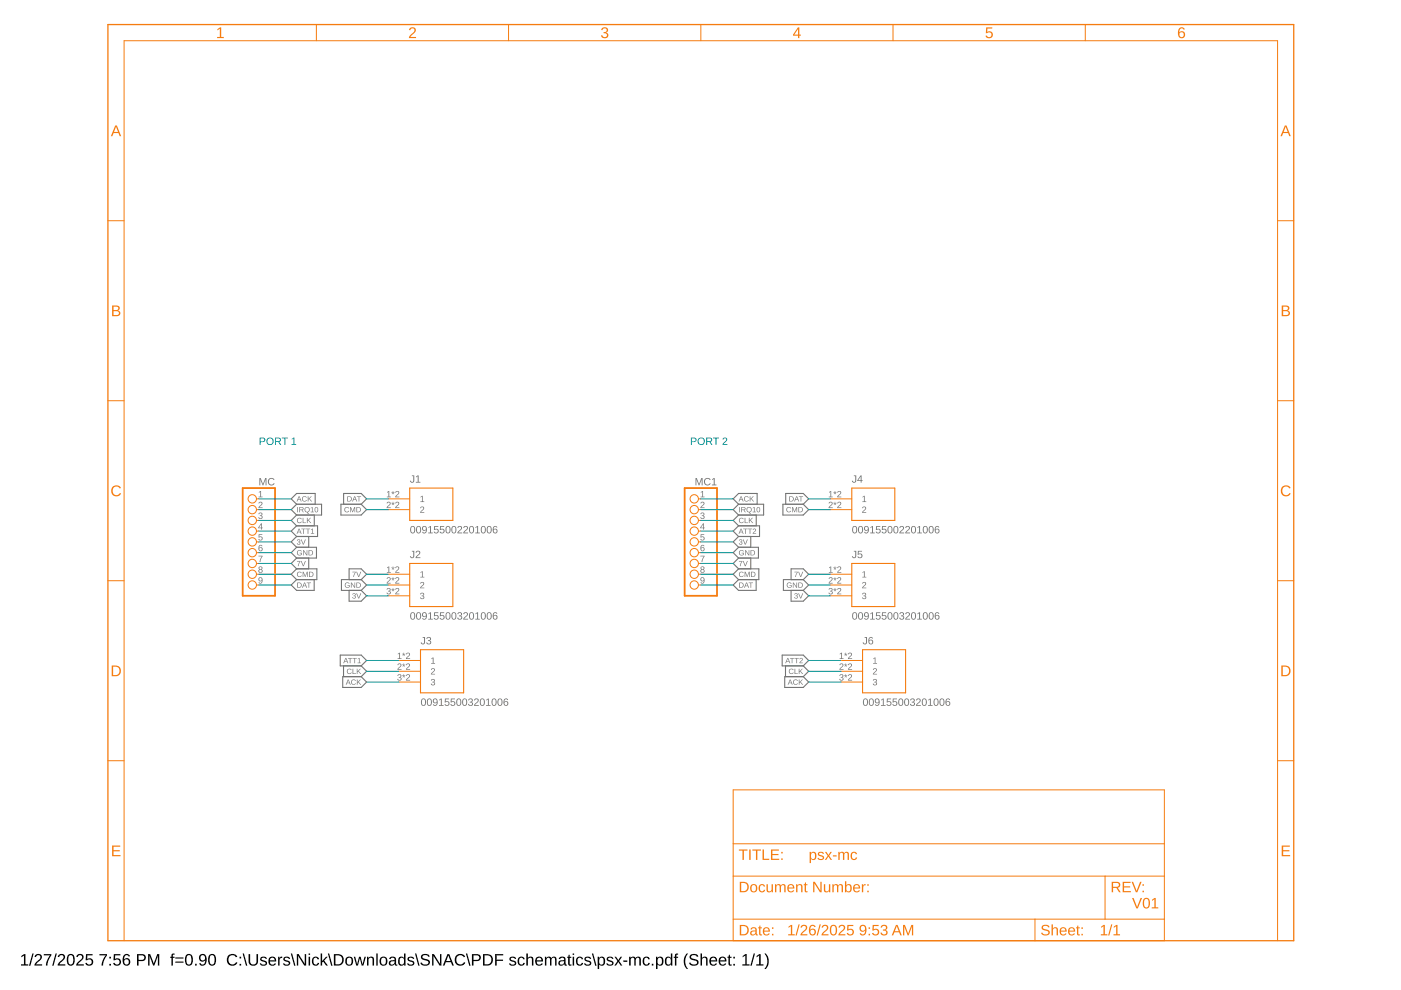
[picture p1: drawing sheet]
<svg xmlns="http://www.w3.org/2000/svg" width="297mm" height="210mm" viewBox="0 0 297 210" stroke-linecap="round" stroke-linejoin="round" font-family="sans-serif">
<path d="M4.5 202.7l.6-.4h.3v2.2h.6v.2h-1.5v-.2h.6v-1.9l-.6 .4zM6.9 202.2h.2l-.7 2.6h-.2zM7.6 202.4a.79 .79 0 0 1 1.2 .2 .79 .79 0 0 1-.4 1.1l-.7 .8h1.2v.2h-1.6l.1-.4 .5-.6a.72 .72 0 0 0 .4-1.2l-.5 .1-.2 .3h-.3zM9.3 202.3h1.6l-.7 1.6-.1 .8h-.4a3.8 3.8 0 0 1 .9-2.1h-1.3zM11.8 202.2h.3l-.7 2.6h-.3zM12.5 202.4a.79 .79 0 0 1 1.2 .2 .79 .79 0 0 1-.4 1.1l-.7 .8h1.2v.2h-1.6l.1-.4 .6-.6a.72 .72 0 0 0 .3-1.2l-.5 .1-.1 .3h-.4zM14.5 202.4a.91 .91 0 0 1 1.1 .1 .91 .91 0 0 1 .2 1 .89 .89 0 0 1-.3 1.1 .89 .89 0 0 1-1.1-.2l-.2-.5v-.8zM14.7 202.6a1.65 1.65 0 0 0 .1 1.9h.2a1.12 1.12 0 0 0 .5-1.6l-.3-.4zM16.4 202.4a.79 .79 0 0 1 1.3 .2 .79 .79 0 0 1-.5 1.1l-.7 .8h1.3v.2h-1.6l.1-.4 .5-.6a.72 .72 0 0 0 .4-1.2l-.6 .1-.1 .3h-.3zM18.2 202.3h1.4v.3h-1.1v.7a.83 .83 0 0 1 1.1 .2 .83 .83 0 0 1-.1 1.1 .83 .83 0 0 1-1.1 0l-.3-.4 .3-.1a.55 .55 0 0 0 .8 .3 .55 .55 0 0 0 .1-.9 .55 .55 0 0 0-.8 .1h-.3zM21.1 202.3h1.6l-.7 1.6-.1 .8h-.4a3.8 3.8 0 0 1 .9-2.1h-1.3zM23.2 202.9h.3v.3h-.3zM23.2 204.4h.3v.3h-.3zM24.1 202.3h1.4v.3h-1.1v.7a.83 .83 0 0 1 1.1 .2 .83 .83 0 0 1-.1 1.1 .83 .83 0 0 1-1.1 0l-.3-.4 .3-.1a.55 .55 0 0 0 .8 .3 .55 .55 0 0 0 .1-.9 .55 .55 0 0 0-.8 .1h-.3zM26.4 202.4a.76 .76 0 0 1 1.2 .4h-.3a.51 .51 0 0 0-.7-.2 .51 .51 0 0 0-.3 .6v.3a.79 .79 0 0 1 1.2 0 .79 .79 0 0 1-.1 1.1 .79 .79 0 0 1-1.2-.1 1.85 1.85 0 0 1 .2-2.1zM26.3 203.9a.52 .52 0 0 0 1 0 .52 .52 0 0 0-1 0zM29 202.3a2.12 2.12 0 0 1 1.7 .2 .76 .76 0 0 1 .2 .8 .76 .76 0 0 1-.8 .5h-.7v.9h-.4zM29.4 202.6v.9h1a.49 .49 0 0 0-.1-.9zM31.4 202.3h.4l.8 2.1 .7-2.1h.5v2.4h-.3v-2.1l-.8 2.1h-.2l-.8-2.1v2.1h-.3zM36.4 202.3l.6-.1v.2l-.3 .2-.1 .3h.4v.2h-.4v1.6h-.3v-1.6h-.2v-.2h.2zM37.2 203h1.7v.2h-1.7zM37.2 203.9h1.7v.2h-1.7zM39.6 202.4a.91 .91 0 0 1 1 .1 .91 .91 0 0 1 .3 1 .89 .89 0 0 1-.3 1.1 .89 .89 0 0 1-1.2-.2l-.2-.5v-.8zM39.7 202.6a1.65 1.65 0 0 0 .2 1.9h.2a1.12 1.12 0 0 0 .4-1.6l-.3-.4zM41.4 204.3h.3v.4h-.3zM42.4 202.5a.89 .89 0 0 1 1.1-.1 .89 .89 0 0 1 .3 1.1 .94 .94 0 0 1-.3 1 .94 .94 0 0 1-1.1 0l-.2-.2 .3-.1a.52 .52 0 0 0 .7 .3 .52 .52 0 0 0 .3-.7v-.2a.78 .78 0 0 1-1.2 .1 .78 .78 0 0 1 .1-1.2zM42.4 203.1a.55 .55 0 0 0 1.1 0 .55 .55 0 0 0-1.1 0zM44.5 202.4a.91 .91 0 0 1 1.1 .1 .91 .91 0 0 1 .2 1 .89 .89 0 0 1-.3 1.1 .89 .89 0 0 1-1.2-.2l-.2-.5v-.8zM44.7 202.6a1.65 1.65 0 0 0 .1 1.9h.2a1.12 1.12 0 0 0 .4-1.6l-.3-.4zM48.4 202.6a1.21 1.21 0 0 1 1.9 .3l-.3 .1a.9 .9 0 0 0-1.3-.3 .9 .9 0 0 0-.2 1.3 .84 .84 0 0 0 .8 .5 .84 .84 0 0 0 .8-.5l.2 .1a1.25 1.25 0 0 1-1.8 .4 1.25 1.25 0 0 1-.1-1.9zM50.8 202.9h.3v.3h-.3zM50.8 204.4h.3v.3h-.3zM51.4 202.2h.3l.7 2.6h-.2zM52.7 202.3h.3v1.5a.68 .68 0 0 0 .7 .7 .68 .68 0 0 0 .7-.7v-1.5h.3v1.5a1.01 1.01 0 0 1-1 1 1.01 1.01 0 0 1-1-1zM55.3 203a.85 .85 0 0 1 1.3 .3h-.3a.39 .39 0 0 0-.5-.3 .39 .39 0 0 0-.2 .5l.1 .1a.67 .67 0 0 1 .7 .2 .67 .67 0 0 1 .1 .7 .91 .91 0 0 1-1.4-.2l.3-.1a.45 .45 0 0 0 .5 .4 .45 .45 0 0 0 .3-.5l-.1-.1a.82 .82 0 0 1-.9-.8zM57.1 203.1a.85 .85 0 0 1 1-.2 .85 .85 0 0 1 .5 1h-1.4a.54 .54 0 0 0 .4 .6 .54 .54 0 0 0 .6-.3l.3 .1a.92 .92 0 0 1-1.3 .3 .92 .92 0 0 1-.2-1.3zM57.4 203.2l-.2 .4h1l-.3-.5zM59 202.9h.2l.1 .3 .1-.3 .4-.1v.3h-.3l-.2 .3v1.3h-.3zM60.2 203a.85 .85 0 0 1 1.3 .3h-.3a.39 .39 0 0 0-.5-.3 .39 .39 0 0 0-.2 .5l.2 .1a.67 .67 0 0 1 .6 .2 .67 .67 0 0 1 .1 .7 .91 .91 0 0 1-1.4-.2l.3-.1a.45 .45 0 0 0 .5 .4 .45 .45 0 0 0 .4-.5l-.1-.1a.82 .82 0 0 1-1-.8zM61.7 202.2h.2l.7 2.6h-.2zM62.9 202.3h.4l1.3 2.1v-2.1h.3v2.4h-.4l-1.3-2v2h-.3zM65.4 202.2h.3v.3h-.3zM65.4 202.9h.3v1.8h-.3zM66.3 203.1a.76 .76 0 0 1 1.3 .3h-.3a.48 .48 0 0 0-.6-.3 .48 .48 0 0 0-.2 .7 .48 .48 0 0 0 .2 .7 .48 .48 0 0 0 .6-.4l.4 .1a.79 .79 0 0 1-1 .5 .79 .79 0 0 1-.6-.9zM68 202.2h.3v1.6l.8-.9h.4l-.8 .8 .8 1h-.3l-.7-.8-.2 .2v.6h-.3zM69.5 202.2h.3l.7 2.6h-.3zM70.8 202.3h.8a1.22 1.22 0 0 1 1.3 1.2 1.22 1.22 0 0 1-1.2 1.2h-.9zM71.1 202.6v1.9h.6a1 1 0 0 0 .8-1.3 1 1 0 0 0-1.4-.6zM73.4 203.1a.94 .94 0 0 1 1.5 .5 .94 .94 0 0 1-1.1 1.1l-.4-.2-.2-.4zM73.7 203.1a.86 .86 0 0 0 .3 1.4 .79 .79 0 0 0 .5-.7 .79 .79 0 0 0-.5-.7zM75 202.9h.3l.4 1.6 .4-1.6h.4l.4 1.6 .4-1.6h.3l-.6 1.8h-.3l-.4-1.6-.4 1.6h-.4zM77.8 202.9h.3v.3a.63 .63 0 0 1 .7-.4 .63 .63 0 0 1 .5 .7v1.2h-.3v-1.2a.45 .45 0 0 0-.5-.5 .45 .45 0 0 0-.4 .6v1.1h-.3zM79.8 202.2h.3v2.5h-.3zM80.7 203.1a.94 .94 0 0 1 1.5 .5 .94 .94 0 0 1-1.2 1.1l-.3-.2-.2-.4zM81 203.1a.86 .86 0 0 0 .3 1.4 .79 .79 0 0 0 .5-.7 .79 .79 0 0 0-.5-.7zM82.7 202.9a.74 .74 0 0 1 .8-.1 .74 .74 0 0 1 .5 .7v.9l.3 .1v.2h-.4l-.2-.3a.63 .63 0 0 1-.8 .4 .63 .63 0 0 1-.4-.8 .63 .63 0 0 1 .7-.4h.5a.42 .42 0 0 0-.3-.5 .42 .42 0 0 0-.6 .3l-.3-.1zM82.9 203.9a.41 .41 0 0 0 .1 .7 .41 .41 0 0 0 .6-.4l.1-.4zM84.6 203.1l.5-.3 .6 .3v-.9h.3v2.5h-.3v-.3a.71 .71 0 0 1-.9 .3 .71 .71 0 0 1-.4-.9zM84.8 203.2a.91 .91 0 0 0 .4 1.3 .79 .79 0 0 0 .5-.7 .79 .79 0 0 0-.5-.7zM86.6 203a.85 .85 0 0 1 1.2 .3h-.3a.39 .39 0 0 0-.4-.3 .39 .39 0 0 0-.3 .5l.2 .1a.67 .67 0 0 1 .7 .2 .67 .67 0 0 1 .1 .7 .91 .91 0 0 1-1.5-.2l.3-.1a.45 .45 0 0 0 .5 .4 .45 .45 0 0 0 .4-.5l-.1-.1a.82 .82 0 0 1-1-.8zM88 202.2h.3l.7 2.6h-.3zM89.3 202.6a1.11 1.11 0 0 1 1.8 .2l-.3 .1a.63 .63 0 0 0-.7-.4 .63 .63 0 0 0-.5 .5l.6 .3a.75 .75 0 0 1 1 .8 .75 .75 0 0 1-1 .7 .89 .89 0 0 1-1.1-.7h.3a.73 .73 0 0 0 .8 .4 .73 .73 0 0 0 .6-.5l-.7-.4a.72 .72 0 0 1-.8-1zM91.6 202.3h.4l1.3 2.1v-2.1h.3v2.4h-.4l-1.3-2v2h-.3zM94.9 202.3h.4l.9 2.4h-.3l-.3-.7h-1.1l-.3 .7h-.3zM95.1 202.5l-.5 1.3h.9zM96.7 202.6a1.21 1.21 0 0 1 1.9 .3l-.3 .1a.9 .9 0 0 0-1.3-.3 .9 .9 0 0 0-.1 1.3 .84 .84 0 0 0 .7 .5 .84 .84 0 0 0 .8-.5l.3 .1a1.25 1.25 0 0 1-1.9 .4 1.25 1.25 0 0 1-.1-1.9zM98.8 202.2h.3l.7 2.6h-.3zM100.1 202.3a2.12 2.12 0 0 1 1.6 .2 .76 .76 0 0 1 .2 .8 .76 .76 0 0 1-.8 .5h-.7v.9h-.3zM100.4 202.6v.9h1a.49 .49 0 0 0 0-.9zM102.4 202.3h.8a1.22 1.22 0 0 1 1.3 1.2 1.22 1.22 0 0 1-1.2 1.2h-.9zM102.7 202.6v1.9h.6a1 1 0 0 0 .9-1.3 1 1 0 0 0-1.5-.6zM105 202.3h1.7v.3h-1.4v.9h1.4v.2h-1.4v1h-.3zM108.2 203a.85 .85 0 0 1 1.2 .3h-.3a.39 .39 0 0 0-.4-.3 .39 .39 0 0 0-.3 .5l.2 .1a.67 .67 0 0 1 .7 .2 .67 .67 0 0 1 .1 .7 .91 .91 0 0 1-1.5-.2l.3-.1a.45 .45 0 0 0 .5 .4 .45 .45 0 0 0 .4-.5l-.1-.1a.82 .82 0 0 1-1-.8zM109.9 203.1a.76 .76 0 0 1 1.4 .3h-.4a.48 .48 0 0 0-.6-.3 .48 .48 0 0 0-.2 .7 .48 .48 0 0 0 .2 .7 .48 .48 0 0 0 .6-.4l.4 .1a.79 .79 0 0 1-1 .5 .79 .79 0 0 1-.6-.9zM111.6 202.2h.3v1a.63 .63 0 0 1 .7-.4 .63 .63 0 0 1 .5 .7v1.2h-.3v-1.2a.45 .45 0 0 0-.5-.5 .45 .45 0 0 0-.4 .6v1.1h-.3zM113.7 203.1a.85 .85 0 0 1 1-.2 .85 .85 0 0 1 .4 1h-1.3a.54 .54 0 0 0 .3 .6 .54 .54 0 0 0 .7-.3l.3 .1a.92 .92 0 0 1-1.3 .3 .92 .92 0 0 1-.2-1.3zM113.9 203.2l-.1 .4h1l-.3-.5zM115.5 202.9h.3v.3a.58 .58 0 0 1 .6-.4 .58 .58 0 0 1 .5 .4 .58 .58 0 0 1 .7-.4 .58 .58 0 0 1 .4 .7v1.2h-.3v-1.4a.41 .41 0 0 0-.6-.2 .41 .41 0 0 0-.2 .5v1.1h-.3v-1.4a.41 .41 0 0 0-.5-.2 .41 .41 0 0 0-.3 .5v1.1h-.3zM118.7 202.9a.74 .74 0 0 1 .8-.1 .74 .74 0 0 1 .4 .7v.9l.3 .1v.2h-.4l-.2-.3a.63 .63 0 0 1-.8 .4 .63 .63 0 0 1-.4-.8 .63 .63 0 0 1 .8-.4h.4a.42 .42 0 0 0-.3-.5 .42 .42 0 0 0-.5 .3l-.3-.1zM118.8 203.9a.41 .41 0 0 0 .1 .7 .41 .41 0 0 0 .6-.4l.1-.4zM120.6 202.4h.2v.5h.3v.2h-.3v1.2l.1 .2h.3v.2h-.6l-.1-.1v-1.5h-.3v-.2h.3zM121.4 202.2h.3v.3h-.3zM121.4 202.9h.3v1.8h-.3zM122.3 203.1a.76 .76 0 0 1 1.3 .3h-.3a.48 .48 0 0 0-.6-.3 .48 .48 0 0 0-.3 .7 .48 .48 0 0 0 .3 .7 .48 .48 0 0 0 .6-.4l.3 .1a.79 .79 0 0 1-.9 .5 .79 .79 0 0 1-.6-.9zM124.1 203a.85 .85 0 0 1 1.2 .3h-.2a.39 .39 0 0 0-.5-.3 .39 .39 0 0 0-.3 .5l.2 .1a.67 .67 0 0 1 .7 .2 .67 .67 0 0 1 .1 .7 .91 .91 0 0 1-1.5-.2l.3-.1a.45 .45 0 0 0 .5 .4 .45 .45 0 0 0 .4-.5l-.1-.1a.82 .82 0 0 1-1-.8zM125.5 202.2h.3l.7 2.6h-.3zM126.7 202.9h.3v.3a.71 .71 0 0 1 .9-.3 .71 .71 0 0 1 .4 .9 .76 .76 0 0 1-.9 .9l-.4-.3v1.1h-.3zM127.2 203.1a.84 .84 0 0 0 .3 1.4 .83 .83 0 0 0 0-1.4zM128.8 203a.85 .85 0 0 1 1.3 .3h-.3a.39 .39 0 0 0-.5-.3 .39 .39 0 0 0-.3 .5l.2 .1a.67 .67 0 0 1 .7 .2 .67 .67 0 0 1 .1 .7 .91 .91 0 0 1-1.5-.2l.3-.1a.45 .45 0 0 0 .6 .4 .45 .45 0 0 0 .3-.5l-.1-.1a.82 .82 0 0 1-1-.8zM130.3 202.9h.3l.5 .7 .5-.7h.3l-.6 .9 .6 .9h-.3l-.5-.7-.5 .7h-.3l.6-.9zM132.1 203.6h.9v.3h-.9zM133.4 202.9h.3v.3a.58 .58 0 0 1 .5-.4 .58 .58 0 0 1 .6 .4 .58 .58 0 0 1 .7-.4 .58 .58 0 0 1 .4 .7v1.2h-.3l-.1-1.4a.41 .41 0 0 0-.5-.2 .41 .41 0 0 0-.2 .5v1.1h-.3v-1.4a.41 .41 0 0 0-.6-.2 .41 .41 0 0 0-.2 .5v1.1h-.3zM136.5 203.1a.76 .76 0 0 1 1.3 .3h-.4a.48 .48 0 0 0-.6-.3 .48 .48 0 0 0-.2 .7 .48 .48 0 0 0 .2 .7 .48 .48 0 0 0 .7-.4l.3 .1a.79 .79 0 0 1-1 .5 .79 .79 0 0 1-.5-.9zM138.2 204.3h.3v.4h-.3zM139.1 202.9h.3v.3a.71 .71 0 0 1 .9-.3 .71 .71 0 0 1 .4 .9 .76 .76 0 0 1-1 .9l-.3-.3v1.1h-.3zM139.6 203.1a.84 .84 0 0 0 .3 1.4 .83 .83 0 0 0 0-1.4zM141.1 203.1l.6-.3 .5 .3v-.9h.3l.1 2.5h-.3l-.1-.3a.71 .71 0 0 1-.9 .3 .71 .71 0 0 1-.3-.9zM141.4 203.2a.91 .91 0 0 0 .3 1.3 .79 .79 0 0 0 .5-.7 .79 .79 0 0 0-.5-.7zM143.2 202.3l.6-.1v.2l-.4 .2v.3h.4v.2h-.4v1.6h-.3v-1.6h-.3v-.2h.3zM145.6 202.2h.3a2.48 2.48 0 0 0 0 3.3 1.06 1.06 0 0 1-.9-1.1 2.47 2.47 0 0 1 .6-2.2zM146.3 202.6a1.11 1.11 0 0 1 1.8 .2l-.4 .1a.63 .63 0 0 0-.6-.4 .63 .63 0 0 0-.6 .5l.7 .3a.75 .75 0 0 1 .9 .8 .75 .75 0 0 1-1 .7 .89 .89 0 0 1-1-.7h.3a.73 .73 0 0 0 .7 .4 .73 .73 0 0 0 .7-.5l-.8-.4a.72 .72 0 0 1-.7-1zM148.5 202.2h.3v1a.63 .63 0 0 1 .7-.4 .63 .63 0 0 1 .5 .7v1.2h-.3v-1.2a.45 .45 0 0 0-.5-.5 .45 .45 0 0 0-.4 .6v1.1h-.3zM150.6 203.1a.85 .85 0 0 1 1-.2 .85 .85 0 0 1 .5 1h-1.4a.54 .54 0 0 0 .4 .6 .54 .54 0 0 0 .6-.3l.3 .1a.92 .92 0 0 1-1.3 .3 .92 .92 0 0 1-.2-1.3zM150.9 203.2l-.2 .4h1l-.3-.5zM152.6 203.1a.85 .85 0 0 1 1-.2 .85 .85 0 0 1 .4 1h-1.3a.54 .54 0 0 0 .3 .6 .54 .54 0 0 0 .7-.3l.3 .1a.92 .92 0 0 1-1.3 .3 .92 .92 0 0 1-.2-1.3zM152.8 203.2l-.1 .4h1l-.3-.5zM154.6 202.4h.2v.5h.3v.2h-.3v1.2l.1 .2h.2v.2h-.5l-.1-.1-.1-1.5h-.2v-.2h.3zM155.5 202.9h.3v.3h-.3zM155.5 204.4h.3v.3h-.3zM157.5 202.7l.5-.4h.3v2.2h.6v.2h-1.5v-.2h.6v-1.9l-.5 .4zM159.8 202.2h.3l-.7 2.6h-.3zM160.4 202.7l.6-.4h.3v2.2h.6v.2h-1.6v-.2h.7v-1.9l-.6 .4zM162.1 202.2a1.06 1.06 0 0 1 .8 1 2.47 2.47 0 0 1-.5 2.3h-.3a2.48 2.48 0 0 0 0-3.3z" fill="#000"/>
<g fill="#757575">
<path d="M54.9 104.3l.5-.2v1.2h.3v.1h-.9v-.1h.4v-1l-.3 .2z"/>
<path d="M54.9 106.5a.45 .45 0 0 1 .7 .2 .45 .45 0 0 1-.4 .6l-.2 .3h.7v.1h-.9l.5-.6a.27 .27 0 0 0 .1-.5 .27 .27 0 0 0-.4 .1h-.2z"/>
<path d="M54.9 108.8a.38 .38 0 0 1 .7-.1 .38 .38 0 0 1-.2 .6 .36 .36 0 0 1 .3 .5 .36 .36 0 0 1-.5 .2l-.4-.2v-.1h.1a.27 .27 0 0 0 .4 .2 .27 .27 0 0 0 .1-.4l-.3-.1v-.1a.26 .26 0 0 0 .4-.2 .26 .26 0 0 0-.2-.3 .26 .26 0 0 0-.3 .2h-.2z"/>
<path d="M54.9 113.3h.7v.1h-.6v.4a.45 .45 0 0 1 .6 .2 .45 .45 0 0 1-.2 .6 .45 .45 0 0 1-.6-.3l.4 .2a.3 .3 0 0 0 .3-.5 .3 .3 0 0 0-.5 0h-.2z"/>
<path d="M54.8 117.8h.9l-.5 1.4h-.2l.1-.4 .4-.8h-.7z"/>
<path d="M89.2 105.3l.4-.2v1.2h.4v.1h-.9v-.1h.4v-1l-.3 .2z"/>
<path d="M89.2 107.5a.45 .45 0 0 1 .7 .2 .45 .45 0 0 1-.4 .6l-.2 .3h.7v.1h-.9l.5-.6a.27 .27 0 0 0 .1-.5 .27 .27 0 0 0-.4 .1h-.2z"/>
<path d="M89.2 121.3l.4-.2v1.2h.4v.1h-.9v-.1h.4v-1l-.3 .2z"/>
<path d="M89.2 123.5a.45 .45 0 0 1 .7 .2 .45 .45 0 0 1-.4 .6l-.2 .3h.7v.1h-.9l.5-.6a.27 .27 0 0 0 .1-.5 .27 .27 0 0 0-.4 .1h-.2z"/>
<path d="M89.2 125.8a.38 .38 0 0 1 .6-.1 .38 .38 0 0 1-.1 .6 .36 .36 0 0 1 .3 .5 .36 .36 0 0 1-.5 .2l-.4-.2v-.1h.1a.27 .27 0 0 0 .4 .2 .27 .27 0 0 0 .1-.4l-.3-.1v-.1a.26 .26 0 0 0 .3-.2 .26 .26 0 0 0-.1-.3 .26 .26 0 0 0-.4 .2h-.1z"/>
<path d="M91.5 139.6l.4-.2v1.2h.3v.1h-.8v-.1h.3v-1l-.2 .2z"/>
<path d="M91.5 141.8a.45 .45 0 0 1 .7 .2 .45 .45 0 0 1-.4 .6l-.3 .3h.7v.1h-.8l.4-.6a.27 .27 0 0 0 .2-.5 .27 .27 0 0 0-.5 .1h-.1z"/>
<path d="M91.5 144a.38 .38 0 0 1 .6 0 .38 .38 0 0 1-.2 .6 .36 .36 0 0 1 .3 .4 .36 .36 0 0 1-.4 .3l-.4-.2-.1-.1 .2-.1a.27 .27 0 0 0 .4 .3 .27 .27 0 0 0 .1-.4l-.3-.1v-.1a.26 .26 0 0 0 .3-.2 .26 .26 0 0 0-.2-.3 .26 .26 0 0 0-.3 .2h-.1z"/>
<path d="M148.6 104.3l.5-.2v1.2h.3v.1h-.8v-.1h.3v-1l-.3 .2z"/>
<path d="M148.6 106.5a.45 .45 0 0 1 .7 .2 .45 .45 0 0 1-.3 .6l-.3 .3h.7v.1h-.9l.5-.6a.27 .27 0 0 0 .1-.5 .27 .27 0 0 0-.4 .1h-.2z"/>
<path d="M148.6 108.8a.38 .38 0 0 1 .7-.1 .38 .38 0 0 1-.2 .6 .36 .36 0 0 1 .3 .5 .36 .36 0 0 1-.5 .2l-.4-.2v-.1h.2a.27 .27 0 0 0 .3 .2 .27 .27 0 0 0 .1-.4l-.3-.1v-.1a.26 .26 0 0 0 .4-.2 .26 .26 0 0 0-.2-.3 .26 .26 0 0 0-.3 .2h-.2z"/>
<path d="M148.6 113.3h.7v.1h-.6v.4a.45 .45 0 0 1 .6 .2 .45 .45 0 0 1-.2 .6 .45 .45 0 0 1-.6-.3l.4 .2a.3 .3 0 0 0 .3-.5 .3 .3 0 0 0-.5 0h-.2z"/>
<path d="M148.5 117.8h.9l-.5 1.4h-.2l.1-.4 .4-.8h-.7z"/>
<path d="M182.9 105.3l.4-.2v1.2h.4v.1h-.9v-.1h.4v-1l-.3 .2z"/>
<path d="M182.9 107.5a.45 .45 0 0 1 .7 .2 .45 .45 0 0 1-.4 .6l-.2 .3h.7v.1h-.9l.5-.6a.27 .27 0 0 0 .1-.5 .27 .27 0 0 0-.4 .1h-.2z"/>
<path d="M182.9 121.3l.4-.2v1.2h.4v.1h-.9v-.1h.4v-1l-.3 .2z"/>
<path d="M182.9 123.5a.45 .45 0 0 1 .7 .2 .45 .45 0 0 1-.4 .6l-.2 .3h.7v.1h-.9l.5-.6a.27 .27 0 0 0 .1-.5 .27 .27 0 0 0-.4 .1h-.2z"/>
<path d="M182.9 125.8a.38 .38 0 0 1 .6-.1 .38 .38 0 0 1-.1 .6 .36 .36 0 0 1 .3 .5 .36 .36 0 0 1-.5 .2l-.4-.2v-.1h.1a.27 .27 0 0 0 .4 .2 .27 .27 0 0 0 .1-.4l-.3-.1v-.1a.26 .26 0 0 0 .3-.2 .26 .26 0 0 0-.1-.3 .26 .26 0 0 0-.3 .2h-.2z"/>
<path d="M185.2 139.6l.4-.2v1.2h.3v.1h-.8v-.1h.4v-1l-.3 .2z"/>
<path d="M185.2 141.8a.45 .45 0 0 1 .7 .2 .45 .45 0 0 1-.4 .6l-.2 .3h.6v.1h-.8l.5-.6a.27 .27 0 0 0 .1-.5 .27 .27 0 0 0-.5 .1h-.1z"/>
<path d="M185.2 144a.38 .38 0 0 1 .6 0 .38 .38 0 0 1-.2 .6 .36 .36 0 0 1 .4 .4 .36 .36 0 0 1-.5 .3l-.4-.2-.1-.1 .2-.1a.27 .27 0 0 0 .4 .3 .27 .27 0 0 0 .1-.4l-.3-.1v-.1a.26 .26 0 0 0 .3-.2 .26 .26 0 0 0-.1-.3 .26 .26 0 0 0-.4 .2h-.1z"/>
<path d="M87.2 111.6a.58 .58 0 0 1 .7 .1 .58 .58 0 0 1 .1 .6 .58 .58 0 0 1-.5 .8 .58 .58 0 0 1-.5-.8zM87.3 111.7a.87 .87 0 0 0 .2 1.2 .77 .77 0 0 0 0-1.2zM88.4 111.6a.58 .58 0 0 1 .7 .1 .58 .58 0 0 1 .2 .6 .58 .58 0 0 1-.6 .8 .58 .58 0 0 1-.5-.8zM88.6 111.7a.87 .87 0 0 0 .1 1.2 .77 .77 0 0 0 .1-1.2zM89.6 111.7a.63 .63 0 0 1 .8 0 .63 .63 0 0 1 .1 .8 .52 .52 0 0 1-.4 .6 .52 .52 0 0 1-.6-.3l.6 .1 .2-.6a.5 .5 0 0 1-.7 .1 .5 .5 0 0 1 0-.7zM89.6 112.1a.35 .35 0 0 0 .7 0 .35 .35 0 0 0-.7 0zM90.8 111.8l.6-.3v1.4h.4v.2h-1v-.2h.4v-1.2l-.4 .3zM92.1 111.5h.8v.2h-.7v.5a.53 .53 0 0 1 .8 .2 .53 .53 0 0 1-.4 .8 .53 .53 0 0 1-.6-.5h.2a.34 .34 0 0 0 .5 .2 .34 .34 0 0 0 0-.6 .34 .34 0 0 0-.5 .1h-.2zM93.3 111.5h.9v.2h-.7v.5a.53 .53 0 0 1 .7 .2 .53 .53 0 0 1-.3 .8 .53 .53 0 0 1-.7-.5h.2a.34 .34 0 0 0 .5 .2 .34 .34 0 0 0 .1-.6 .34 .34 0 0 0-.6 .1h-.2zM94.7 111.6a.58 .58 0 0 1 .7 .1 .58 .58 0 0 1 .1 .6 .58 .58 0 0 1-.5 .8 .58 .58 0 0 1-.6-.8zM94.8 111.7a.87 .87 0 0 0 .2 1.2 .77 .77 0 0 0 0-1.2zM95.9 111.6a.58 .58 0 0 1 .7 .1 .58 .58 0 0 1 .2 .6 .58 .58 0 0 1-.6 .8 .58 .58 0 0 1-.5-.8zM96.1 111.7a.87 .87 0 0 0 .1 1.2 .77 .77 0 0 0 0-1.2zM97.1 111.6a.53 .53 0 0 1 .8 .3 .53 .53 0 0 1-.4 .7l-.3 .3h.8v.2h-1l.1-.4 .4-.4a.32 .32 0 0 0 .2-.5 .32 .32 0 0 0-.5 .1h-.2zM98.4 111.6a.53 .53 0 0 1 .8 .3 .53 .53 0 0 1-.5 .7l-.3 .3h.8v.2h-1l.2-.4 .4-.4a.32 .32 0 0 0 .2-.5 .32 .32 0 0 0-.6 .1h-.2zM99.7 111.6a.58 .58 0 0 1 .6 .1 .58 .58 0 0 1 .2 .6 .58 .58 0 0 1-.5 .8 .58 .58 0 0 1-.6-.8zM99.8 111.7a.87 .87 0 0 0 .2 1.2 .77 .77 0 0 0 0-1.2zM100.8 111.8l.6-.3v1.4h.3v.2h-.9v-.2h.4v-1.2l-.4 .3zM102.2 111.6a.58 .58 0 0 1 .6 .1 .58 .58 0 0 1 .2 .6 .58 .58 0 0 1-.5 .8 .58 .58 0 0 1-.6-.8zM102.3 111.7a.87 .87 0 0 0 .2 1.2 .77 .77 0 0 0 0-1.2zM103.4 111.6a.58 .58 0 0 1 .7 .1 .58 .58 0 0 1 .2 .6 .58 .58 0 0 1-.6 .8 .58 .58 0 0 1-.5-.8zM103.6 111.7a.87 .87 0 0 0 .1 1.2 .77 .77 0 0 0 0-1.2zM104.7 111.6h.5l.2 .2-.5-.1-.2 .6a.5 .5 0 0 1 .7 .1 .5 .5 0 0 1-.2 .7 .5 .5 0 0 1-.7-.3v-.7zM104.6 112.6a.35 .35 0 0 0 .7 0 .35 .35 0 0 0-.7 0z"/>
<path d="M87.2 129.9a.58 .58 0 0 1 .7 0 .58 .58 0 0 1 .1 .7 .58 .58 0 0 1-.5 .8 .58 .58 0 0 1-.5-.8zM87.3 130a.87 .87 0 0 0 .2 1.2 .77 .77 0 0 0 0-1.2zM88.4 129.9a.58 .58 0 0 1 .7 0 .58 .58 0 0 1 .2 .7 .58 .58 0 0 1-.6 .8 .58 .58 0 0 1-.5-.8zM88.6 130a.87 .87 0 0 0 .1 1.2 .77 .77 0 0 0 .1-1.2zM89.6 129.9a.63 .63 0 0 1 .8 .1 .63 .63 0 0 1 .1 .8 .52 .52 0 0 1-.4 .6 .52 .52 0 0 1-.6-.3l.6 .1 .2-.6a.5 .5 0 0 1-.7 .1 .5 .5 0 0 1 0-.8zM89.6 130.3a.35 .35 0 0 0 .7 0 .35 .35 0 0 0-.7 0zM90.8 130.1l.6-.3v1.4h.4v.2h-1v-.2h.4v-1.2l-.4 .3zM92.1 129.8h.8v.2h-.7v.5a.53 .53 0 0 1 .8 .2 .53 .53 0 0 1-.4 .7 .53 .53 0 0 1-.6-.4h.2a.34 .34 0 0 0 .5 .1 .34 .34 0 0 0 0-.5 .34 .34 0 0 0-.5 .1h-.2zM93.3 129.8h.9v.2h-.7v.5a.53 .53 0 0 1 .7 .2 .53 .53 0 0 1-.3 .7 .53 .53 0 0 1-.7-.4h.2a.34 .34 0 0 0 .5 .1 .34 .34 0 0 0 .1-.5 .34 .34 0 0 0-.6 .1h-.2zM94.7 129.9a.58 .58 0 0 1 .7 0 .58 .58 0 0 1 .1 .7 .58 .58 0 0 1-.5 .8 .58 .58 0 0 1-.6-.8zM94.8 130a.87 .87 0 0 0 .2 1.2 .77 .77 0 0 0 0-1.2zM95.9 129.9a.58 .58 0 0 1 .7 0 .58 .58 0 0 1 .2 .7 .58 .58 0 0 1-.6 .8 .58 .58 0 0 1-.5-.8zM96.1 130a.87 .87 0 0 0 .1 1.2 .77 .77 0 0 0 0-1.2zM97.1 129.9a.45 .45 0 0 1 .8 0 .45 .45 0 0 1-.3 .7 .41 .41 0 0 1 .4 .5 .41 .41 0 0 1-.5 .3l-.5-.2-.1-.2h.2a.31 .31 0 0 0 .5 .2 .31 .31 0 0 0 .1-.5h-.4v-.2a.3 .3 0 0 0 .4-.2 .3 .3 0 0 0-.2-.4 .3 .3 0 0 0-.3 .3h-.2zM98.4 129.9a.53 .53 0 0 1 .8 .2 .53 .53 0 0 1-.5 .8l-.3 .3h.8v.2h-1l.2-.4 .4-.4a.32 .32 0 0 0 .2-.5 .32 .32 0 0 0-.6 .1h-.2zM99.7 129.9a.58 .58 0 0 1 .6 0 .58 .58 0 0 1 .2 .7 .58 .58 0 0 1-.5 .8 .58 .58 0 0 1-.6-.8zM99.8 130a.87 .87 0 0 0 .2 1.2 .77 .77 0 0 0 0-1.2zM100.8 130.1l.6-.3v1.4h.3v.2h-.9v-.2h.4v-1.2l-.4 .3zM102.2 129.9a.58 .58 0 0 1 .6 0 .58 .58 0 0 1 .2 .7 .58 .58 0 0 1-.5 .8 .58 .58 0 0 1-.6-.8zM102.3 130a.87 .87 0 0 0 .2 1.2 .77 .77 0 0 0 0-1.2zM103.4 129.9a.58 .58 0 0 1 .7 0 .58 .58 0 0 1 .2 .7 .58 .58 0 0 1-.6 .8 .58 .58 0 0 1-.5-.8zM103.6 130a.87 .87 0 0 0 .1 1.2 .77 .77 0 0 0 0-1.2zM104.7 129.9l.5-.1 .2 .3-.5-.1-.2 .6a.5 .5 0 0 1 .7 0 .5 .5 0 0 1-.2 .8 .5 .5 0 0 1-.7-.4v-.6zM104.6 130.9a.35 .35 0 0 0 .7 0 .35 .35 0 0 0-.7 0z"/>
<path d="M89.5 148.2a.58 .58 0 0 1 .7 0 .58 .58 0 0 1 .1 .7 .58 .58 0 0 1-.5 .8 .58 .58 0 0 1-.6-.8zM89.6 148.3a.87 .87 0 0 0 .2 1.2 .77 .77 0 0 0 0-1.3zM90.7 148.2a.58 .58 0 0 1 .7 0 .58 .58 0 0 1 .2 .7 .58 .58 0 0 1-.6 .8 .58 .58 0 0 1-.5-.8zM90.9 148.3a.87 .87 0 0 0 .1 1.2 .77 .77 0 0 0 0-1.3zM91.9 148.2a.63 .63 0 0 1 .8 .1 .63 .63 0 0 1 .1 .8 .52 .52 0 0 1-.4 .5 .52 .52 0 0 1-.6-.3l.6 .2 .2-.6a.5 .5 0 0 1-.7 .1 .5 .5 0 0 1 0-.8zM91.9 148.6a.35 .35 0 0 0 .7 0 .35 .35 0 0 0-.7 0zM93.1 148.4l.6-.3v1.4h.3v.1h-.9v-.1h.4v-1.2l-.4 .2zM94.3 148.1h.9v.2h-.7v.5a.53 .53 0 0 1 .7 .2 .53 .53 0 0 1-.3 .7 .53 .53 0 0 1-.7-.4h.2a.34 .34 0 0 0 .5 .1 .34 .34 0 0 0 .1-.5 .34 .34 0 0 0-.5 0h-.2zM95.6 148.1h.9v.2h-.7l-.1 .5a.53 .53 0 0 1 .8 .2 .53 .53 0 0 1-.3 .7 .53 .53 0 0 1-.7-.4h.2a.34 .34 0 0 0 .5 .1 .34 .34 0 0 0 .1-.5 .34 .34 0 0 0-.6 0h-.2zM97 148.2a.58 .58 0 0 1 .6 0 .58 .58 0 0 1 .2 .7 .58 .58 0 0 1-.5 .8 .58 .58 0 0 1-.6-.8zM97.1 148.3a.87 .87 0 0 0 .2 1.2 .77 .77 0 0 0 0-1.3zM98.2 148.2a.58 .58 0 0 1 .7 0 .58 .58 0 0 1 .2 .7 .58 .58 0 0 1-.6 .8 .58 .58 0 0 1-.5-.8zM98.4 148.3a.87 .87 0 0 0 .1 1.2 .77 .77 0 0 0 0-1.3zM99.4 148.2a.45 .45 0 0 1 .7 0 .45 .45 0 0 1-.2 .7 .41 .41 0 0 1 .4 .5 .41 .41 0 0 1-.5 .3l-.5-.3-.1-.1 .2-.1a.31 .31 0 0 0 .5 .3 .31 .31 0 0 0 .1-.5l-.4-.1v-.1a.3 .3 0 0 0 .4-.2 .3 .3 0 0 0-.2-.4 .3 .3 0 0 0-.3 .3h-.2zM100.7 148.2a.53 .53 0 0 1 .8 .2 .53 .53 0 0 1-.5 .7l-.3 .4h.8v.1h-1l.1-.3 .5-.4a.32 .32 0 0 0 .2-.5 .32 .32 0 0 0-.6 .1h-.2zM102 148.2a.58 .58 0 0 1 .6 0 .58 .58 0 0 1 .2 .7 .58 .58 0 0 1-.5 .8 .58 .58 0 0 1-.6-.8zM102.1 148.3a.87 .87 0 0 0 .2 1.2 .77 .77 0 0 0 0-1.3zM103.1 148.4l.5-.3v1.4h.4v.1h-.9v-.1h.3v-1.2l-.3 .2zM104.5 148.2a.58 .58 0 0 1 .6 0 .58 .58 0 0 1 .2 .7 .58 .58 0 0 1-.5 .8 .58 .58 0 0 1-.6-.8zM104.6 148.3a.87 .87 0 0 0 .2 1.2 .77 .77 0 0 0 0-1.3zM105.7 148.2a.58 .58 0 0 1 .7 0 .58 .58 0 0 1 .1 .7 .58 .58 0 0 1-.5 .8 .58 .58 0 0 1-.5-.8zM105.9 148.3a.87 .87 0 0 0 .1 1.2 .77 .77 0 0 0 0-1.3zM107 148.2l.5-.1 .2 .3-.6-.1-.2 .6a.5 .5 0 0 1 .8 0 .5 .5 0 0 1-.2 .8 .5 .5 0 0 1-.7-.4v-.6zM106.9 149.1a.35 .35 0 0 0 .7 0 .35 .35 0 0 0-.7 0z"/>
<path d="M180.9 111.6a.58 .58 0 0 1 .7 .1 .58 .58 0 0 1 .1 .6 .58 .58 0 0 1-.5 .8 .58 .58 0 0 1-.5-.8zM181.1 111.7a.87 .87 0 0 0 .1 1.2 .77 .77 0 0 0 0-1.2zM182.2 111.6a.58 .58 0 0 1 .6 .1 .58 .58 0 0 1 .2 .6 .58 .58 0 0 1-.5 .8 .58 .58 0 0 1-.6-.8zM182.3 111.7a.87 .87 0 0 0 .2 1.2 .77 .77 0 0 0 0-1.2zM183.3 111.7a.63 .63 0 0 1 .8 0 .63 .63 0 0 1 .1 .8 .52 .52 0 0 1-.4 .6 .52 .52 0 0 1-.6-.3l.6 .1 .2-.6a.5 .5 0 0 1-.7 .1 .5 .5 0 0 1 0-.7zM183.3 112.1a.35 .35 0 0 0 .7 0 .35 .35 0 0 0-.7 0zM184.5 111.8l.6-.3v1.4h.4v.2h-1v-.2h.4v-1.2l-.4 .3zM185.8 111.5h.8v.2h-.7v.5a.53 .53 0 0 1 .8 .2 .53 .53 0 0 1-.4 .8 .53 .53 0 0 1-.6-.5h.2a.34 .34 0 0 0 .5 .2 .34 .34 0 0 0 0-.6 .34 .34 0 0 0-.5 .1h-.2zM187 111.5h.9v.2h-.7v.5a.53 .53 0 0 1 .7 .2 .53 .53 0 0 1-.3 .8 .53 .53 0 0 1-.7-.5h.2a.34 .34 0 0 0 .5 .2 .34 .34 0 0 0 .1-.6 .34 .34 0 0 0-.6 .1h-.1zM188.4 111.6a.58 .58 0 0 1 .7 .1 .58 .58 0 0 1 .1 .6 .58 .58 0 0 1-.5 .8 .58 .58 0 0 1-.5-.8zM188.5 111.7a.87 .87 0 0 0 .2 1.2 .77 .77 0 0 0 0-1.2zM189.6 111.6a.58 .58 0 0 1 .7 .1 .58 .58 0 0 1 .2 .6 .58 .58 0 0 1-.6 .8 .58 .58 0 0 1-.5-.8zM189.8 111.7a.87 .87 0 0 0 .1 1.2 .77 .77 0 0 0 0-1.2zM190.8 111.6a.53 .53 0 0 1 .9 .3 .53 .53 0 0 1-.5 .7l-.3 .3h.8v.2h-1l.1-.4 .4-.4a.32 .32 0 0 0 .2-.5 .32 .32 0 0 0-.5 .1h-.2zM192.1 111.6a.53 .53 0 0 1 .8 .3 .53 .53 0 0 1-.5 .7l-.3 .3h.8v.2h-1l.2-.4 .4-.4a.32 .32 0 0 0 .2-.5 .32 .32 0 0 0-.6 .1h-.2zM193.4 111.6a.58 .58 0 0 1 .7 .1 .58 .58 0 0 1 .1 .6 .58 .58 0 0 1-.5 .8 .58 .58 0 0 1-.6-.8zM193.5 111.7a.87 .87 0 0 0 .2 1.2 .77 .77 0 0 0 0-1.2zM194.5 111.8l.6-.3v1.4h.3v.2h-.9v-.2h.4v-1.2l-.4 .3zM195.9 111.6a.58 .58 0 0 1 .6 .1 .58 .58 0 0 1 .2 .6 .58 .58 0 0 1-.5 .8 .58 .58 0 0 1-.6-.8zM196 111.7a.87 .87 0 0 0 .2 1.2 .77 .77 0 0 0 0-1.2zM197.1 111.6a.58 .58 0 0 1 .7 .1 .58 .58 0 0 1 .2 .6 .58 .58 0 0 1-.6 .8 .58 .58 0 0 1-.5-.8zM197.3 111.7a.87 .87 0 0 0 .1 1.2 .77 .77 0 0 0 0-1.2zM198.4 111.6h.5l.3 .2-.6-.1-.2 .6a.5 .5 0 0 1 .7 .1 .5 .5 0 0 1-.2 .7 .5 .5 0 0 1-.7-.3v-.7zM198.3 112.6a.35 .35 0 0 0 .7 0 .35 .35 0 0 0-.7 0z"/>
<path d="M180.9 129.9a.58 .58 0 0 1 .7 0 .58 .58 0 0 1 .1 .7 .58 .58 0 0 1-.5 .8 .58 .58 0 0 1-.5-.8zM181.1 130a.87 .87 0 0 0 .1 1.2 .77 .77 0 0 0 0-1.2zM182.2 129.9a.58 .58 0 0 1 .6 0 .58 .58 0 0 1 .2 .7 .58 .58 0 0 1-.5 .8 .58 .58 0 0 1-.6-.8zM182.3 130a.87 .87 0 0 0 .2 1.2 .77 .77 0 0 0 0-1.2zM183.3 129.9a.63 .63 0 0 1 .8 .1 .63 .63 0 0 1 .1 .8 .52 .52 0 0 1-.4 .6 .52 .52 0 0 1-.6-.3l.6 .1 .2-.6a.5 .5 0 0 1-.7 .1 .5 .5 0 0 1 0-.8zM183.3 130.3a.35 .35 0 0 0 .7 0 .35 .35 0 0 0-.7 0zM184.5 130.1l.6-.3v1.4h.4v.2h-1v-.2h.4v-1.2l-.4 .3zM185.8 129.8h.8v.2h-.7v.5a.53 .53 0 0 1 .8 .2 .53 .53 0 0 1-.4 .7 .53 .53 0 0 1-.6-.4h.2a.34 .34 0 0 0 .5 .1 .34 .34 0 0 0 0-.5 .34 .34 0 0 0-.5 .1h-.2zM187 129.8h.9v.2h-.7v.5a.53 .53 0 0 1 .7 .2 .53 .53 0 0 1-.3 .7 .53 .53 0 0 1-.7-.4h.2a.34 .34 0 0 0 .5 .1 .34 .34 0 0 0 .1-.5 .34 .34 0 0 0-.6 .1h-.1zM188.4 129.9a.58 .58 0 0 1 .7 0 .58 .58 0 0 1 .1 .7 .58 .58 0 0 1-.5 .8 .58 .58 0 0 1-.5-.8zM188.5 130a.87 .87 0 0 0 .2 1.2 .77 .77 0 0 0 0-1.2zM189.6 129.9a.58 .58 0 0 1 .7 0 .58 .58 0 0 1 .2 .7 .58 .58 0 0 1-.6 .8 .58 .58 0 0 1-.5-.8zM189.8 130a.87 .87 0 0 0 .1 1.2 .77 .77 0 0 0 0-1.2zM190.8 129.9a.45 .45 0 0 1 .8 0 .45 .45 0 0 1-.3 .7 .41 .41 0 0 1 .4 .5 .41 .41 0 0 1-.5 .3l-.5-.2-.1-.2h.3a.31 .31 0 0 0 .4 .2 .31 .31 0 0 0 .1-.5h-.4v-.2a.3 .3 0 0 0 .5-.2 .3 .3 0 0 0-.3-.4 .3 .3 0 0 0-.3 .3h-.2zM192.1 129.9a.53 .53 0 0 1 .8 .2 .53 .53 0 0 1-.5 .8l-.3 .3h.8v.2h-1l.2-.4 .4-.4a.32 .32 0 0 0 .2-.5 .32 .32 0 0 0-.6 .1h-.2zM193.4 129.9a.58 .58 0 0 1 .7 0 .58 .58 0 0 1 .1 .7 .58 .58 0 0 1-.5 .8 .58 .58 0 0 1-.6-.8zM193.5 130a.87 .87 0 0 0 .2 1.2 .77 .77 0 0 0 0-1.2zM194.5 130.1l.6-.3v1.4h.3v.2h-.9v-.2h.4v-1.2l-.4 .3zM195.9 129.9a.58 .58 0 0 1 .6 0 .58 .58 0 0 1 .2 .7 .58 .58 0 0 1-.5 .8 .58 .58 0 0 1-.6-.8zM196 130a.87 .87 0 0 0 .2 1.2 .77 .77 0 0 0 0-1.2zM197.1 129.9a.58 .58 0 0 1 .7 0 .58 .58 0 0 1 .2 .7 .58 .58 0 0 1-.6 .8 .58 .58 0 0 1-.5-.8zM197.3 130a.87 .87 0 0 0 .1 1.2 .77 .77 0 0 0 0-1.2zM198.4 129.9l.5-.1 .3 .3-.6-.1-.2 .6a.5 .5 0 0 1 .7 0 .5 .5 0 0 1-.2 .8 .5 .5 0 0 1-.7-.4v-.6zM198.3 130.9a.35 .35 0 0 0 .7 0 .35 .35 0 0 0-.7 0z"/>
<path d="M183.2 148.2a.58 .58 0 0 1 .7 0 .58 .58 0 0 1 .1 .7 .58 .58 0 0 1-.5 .8 .58 .58 0 0 1-.5-.8zM183.3 148.3a.87 .87 0 0 0 .2 1.2 .77 .77 0 0 0 0-1.3zM184.4 148.2a.58 .58 0 0 1 .7 0 .58 .58 0 0 1 .2 .7 .58 .58 0 0 1-.6 .8 .58 .58 0 0 1-.5-.8zM184.6 148.3a.87 .87 0 0 0 .1 1.2 .77 .77 0 0 0 0-1.3zM185.6 148.2a.63 .63 0 0 1 .8 .1 .63 .63 0 0 1 .1 .8 .52 .52 0 0 1-.4 .5 .52 .52 0 0 1-.6-.3l.6 .2 .2-.6a.5 .5 0 0 1-.7 .1 .5 .5 0 0 1 0-.8zM185.6 148.6a.35 .35 0 0 0 .7 0 .35 .35 0 0 0-.7 0zM186.8 148.4l.6-.3v1.4h.4v.1h-1v-.1h.4v-1.2l-.4 .2zM188 148.1h.9v.2h-.7v.5a.53 .53 0 0 1 .8 .2 .53 .53 0 0 1-.4 .7 .53 .53 0 0 1-.7-.4h.2a.34 .34 0 0 0 .6 .1 .34 .34 0 0 0 0-.5 .34 .34 0 0 0-.5 0h-.2zM189.3 148.1h.9v.2h-.7l-.1 .5a.53 .53 0 0 1 .8 .2 .53 .53 0 0 1-.3 .7 .53 .53 0 0 1-.7-.4h.2a.34 .34 0 0 0 .5 .1 .34 .34 0 0 0 .1-.5 .34 .34 0 0 0-.6 0h-.2zM190.7 148.2a.58 .58 0 0 1 .7 0 .58 .58 0 0 1 .1 .7 .58 .58 0 0 1-.5 .8 .58 .58 0 0 1-.6-.8zM190.8 148.3a.87 .87 0 0 0 .2 1.2 .77 .77 0 0 0 0-1.3zM191.9 148.2a.58 .58 0 0 1 .7 0 .58 .58 0 0 1 .2 .7 .58 .58 0 0 1-.6 .8 .58 .58 0 0 1-.5-.8zM192.1 148.3a.87 .87 0 0 0 .1 1.2 .77 .77 0 0 0 0-1.3zM193.1 148.2a.45 .45 0 0 1 .7 0 .45 .45 0 0 1-.2 .7 .41 .41 0 0 1 .4 .5 .41 .41 0 0 1-.5 .3l-.5-.3-.1-.1 .2-.1a.31 .31 0 0 0 .5 .3 .31 .31 0 0 0 .1-.5l-.4-.1v-.1a.3 .3 0 0 0 .4-.2 .3 .3 0 0 0-.2-.4 .3 .3 0 0 0-.3 .3h-.2zM194.4 148.2a.53 .53 0 0 1 .8 .2 .53 .53 0 0 1-.5 .7l-.3 .4h.8v.1h-1l.1-.3 .5-.4a.32 .32 0 0 0 .2-.5 .32 .32 0 0 0-.6 .1h-.2zM195.7 148.2a.58 .58 0 0 1 .6 0 .58 .58 0 0 1 .2 .7 .58 .58 0 0 1-.5 .8 .58 .58 0 0 1-.6-.8zM195.8 148.3a.87 .87 0 0 0 .2 1.2 .77 .77 0 0 0 0-1.3zM196.8 148.4l.6-.3v1.4h.3v.1h-.9v-.1h.4v-1.2l-.4 .2zM198.2 148.2a.58 .58 0 0 1 .6 0 .58 .58 0 0 1 .2 .7 .58 .58 0 0 1-.5 .8 .58 .58 0 0 1-.6-.8zM198.3 148.3a.87 .87 0 0 0 .2 1.2 .77 .77 0 0 0 0-1.3zM199.4 148.2a.58 .58 0 0 1 .7 0 .58 .58 0 0 1 .1 .7 .58 .58 0 0 1-.5 .8 .58 .58 0 0 1-.5-.8zM199.6 148.3a.87 .87 0 0 0 .1 1.2 .77 .77 0 0 0 0-1.3zM200.7 148.2l.5-.1 .2 .3-.6-.1-.2 .6a.5 .5 0 0 1 .8 0 .5 .5 0 0 1-.2 .8 .5 .5 0 0 1-.7-.4v-.6zM200.6 149.1a.35 .35 0 0 0 .7 0 .35 .35 0 0 0-.7 0z"/>
<path d="M55 101.4h.3l.5 1.3 .4-1.3h.3v1.5h-.2v-1.4l-.5 1.4h-.1l-.5-1.4v1.4h-.2zM57 101.5l.8-.1 .4 .3-.2 .1a.57 .57 0 0 0-.8-.1 .57 .57 0 0 0 0 .9 .57 .57 0 0 0 .8-.2l.2 .1a.79 .79 0 0 1-1.2 .3 .79 .79 0 0 1 0-1.3z"/>
<path d="M55.3 111h.2v.9h.2v.1h-.2v.3h-.1v-.3h-.7zM55.4 111.2l-.5 .7h.5z"/>
<path d="M54.9 115.7l.4-.2 .3 .3-.5-.1-.1 .5a.45 .45 0 0 1 .7 .2 .45 .45 0 0 1-.4 .6 .45 .45 0 0 1-.5-.6zM54.9 116.4a.3 .3 0 0 0 .6 0 .3 .3 0 0 0-.6 0z"/>
<path d="M54.9 120.2a.39 .39 0 0 1 .6-.1 .39 .39 0 0 1-.1 .6 .38 .38 0 0 1 .1 .6 .38 .38 0 0 1-.6 0 .38 .38 0 0 1 .1-.6l-.2-.2zM55 120.4a.25 .25 0 0 0 .5 0 .25 .25 0 0 0-.5 0zM55 121.1a.28 .28 0 0 0 .5 0 .28 .28 0 0 0-.5 0z"/>
<path d="M54.9 122.5a.63 .63 0 0 1 .8 .3 .63 .63 0 0 1-.1 .8l-.5 .1-.3-.2 .5 .1 .2-.5a.43 .43 0 0 1-.6 0 .43 .43 0 0 1 0-.6zM54.9 122.8a.3 .3 0 0 0 .6 0 .3 .3 0 0 0-.6 0z"/>
<path d="M87.3 100.8h.5v1.3l-.2 .2a.46 .46 0 0 1-.7-.4h.2a.26 .26 0 0 0 .3 .3 .26 .26 0 0 0 .2-.3v-.9h-.3zM88.2 101l.6-.2v1.4h.3v.1h-.9v-.1h.4v-1.2l-.4 .2z"/>
<path d="M82.1 104.3l.4-.2v1.2h.4v.1h-.9v-.1h.4v-1l-.3 .2zM83 104.3l.3 .1v-.3h.1v.3l.2-.1 .1 .1-.3 .1 .2 .2-.1 .1-.2-.3-.1 .3-.1-.1 .1-.2-.2-.1zM83.9 104.2a.45 .45 0 0 1 .7 .2 .45 .45 0 0 1-.4 .6l-.2 .3h.7v.1h-.9l.5-.6a.27 .27 0 0 0 .1-.5 .27 .27 0 0 0-.4 .2l-.2-.1z"/>
<path d="M82.1 106.5a.45 .45 0 0 1 .7 .2 .45 .45 0 0 1-.4 .6l-.2 .3h.6v.1h-.8l.5-.6a.27 .27 0 0 0 .1-.5 .27 .27 0 0 0-.4 .1h-.2zM83 106.6l.3 .1v-.3h.1v.3l.2-.1 .1 .1-.3 .1 .2 .2-.1 .1-.2-.3-.1 .3-.1-.1 .1-.2-.2-.1zM83.9 106.5a.45 .45 0 0 1 .7 .2 .45 .45 0 0 1-.4 .6l-.2 .3h.7v.1h-.9l.5-.6a.27 .27 0 0 0 .1-.5 .27 .27 0 0 0-.4 .1h-.2z"/>
<path d="M87.3 116.8h.5v1.3l-.2 .2a.46 .46 0 0 1-.7-.4h.2a.26 .26 0 0 0 .3 .3 .26 .26 0 0 0 .2-.3v-.9h-.3zM88.3 116.9a.53 .53 0 0 1 .8 .2 .53 .53 0 0 1-.5 .7l-.3 .4h.8v.1h-1l.1-.3 .5-.4a.32 .32 0 0 0 .2-.6 .32 .32 0 0 0-.6 .2h-.2z"/>
<path d="M82.1 120.3l.4-.2v1.2h.4v.1h-.9v-.1h.4v-1l-.3 .2zM83 120.3l.3 .1v-.3h.1v.3l.2-.1 .1 .1-.3 .1 .2 .2-.1 .1-.2-.3-.1 .3-.1-.1 .1-.2-.2-.1zM83.9 120.2a.45 .45 0 0 1 .7 .2 .45 .45 0 0 1-.4 .6l-.2 .3h.7v.1h-.9l.5-.6a.27 .27 0 0 0 .1-.5 .27 .27 0 0 0-.4 .2l-.2-.1z"/>
<path d="M82.1 122.5a.45 .45 0 0 1 .7 .2 .45 .45 0 0 1-.4 .6l-.2 .3h.6v.1h-.8l.5-.6a.27 .27 0 0 0 .1-.5 .27 .27 0 0 0-.4 .1h-.2zM83 122.6l.3 .1v-.3h.1v.3l.2-.1 .1 .1-.3 .1 .2 .2-.1 .1-.2-.3-.1 .3-.1-.1 .1-.2-.2-.1zM83.9 122.5a.45 .45 0 0 1 .7 .2 .45 .45 0 0 1-.4 .6l-.2 .3h.7v.1h-.9l.5-.6a.27 .27 0 0 0 .1-.5 .27 .27 0 0 0-.4 .1h-.2z"/>
<path d="M82.1 124.8a.38 .38 0 0 1 .6-.1 .38 .38 0 0 1-.2 .6 .36 .36 0 0 1 .4 .5 .36 .36 0 0 1-.5 .2l-.4-.2-.1-.1h.2a.27 .27 0 0 0 .4 .2 .27 .27 0 0 0 .1-.4l-.3-.1v-.1a.26 .26 0 0 0 .3-.2 .26 .26 0 0 0-.1-.3 .26 .26 0 0 0-.4 .2h-.1zM83 124.9l.3 .1v-.3h.1v.3l.2-.1 .1 .1-.3 .1 .2 .2-.1 .1-.2-.3-.1 .3-.1-.1 .1-.2-.2-.1zM83.9 124.8a.45 .45 0 0 1 .7 .2 .45 .45 0 0 1-.4 .6l-.2 .3h.7v.1h-.9l.5-.6a.27 .27 0 0 0 .1-.5 .27 .27 0 0 0-.4 .1h-.2z"/>
<path d="M89.6 135.1h.5v1.3l-.2 .2a.46 .46 0 0 1-.7-.4h.2a.26 .26 0 0 0 .3 .3 .26 .26 0 0 0 .2-.3v-1h-.3zM90.6 135.2a.45 .45 0 0 1 .7-.1 .45 .45 0 0 1-.2 .7 .41 .41 0 0 1 .3 .5 .41 .41 0 0 1-.5 .3l-.5-.2v-.2h.2a.31 .31 0 0 0 .4 .3 .31 .31 0 0 0 .1-.5l-.4-.1v-.2a.3 .3 0 0 0 .5-.1 .3 .3 0 0 0-.2-.4 .3 .3 0 0 0-.4 .3l-.2-.1z"/>
<path d="M84.3 138.6l.5-.2v1.2h.3v.1h-.8v-.1h.3v-1l-.3 .2zM85.3 138.6l.3 .1-.1-.3h.2v.3l.2-.1 .1 .1-.3 .1 .2 .2-.2 .1-.1-.3-.1 .3-.2-.1 .2-.2-.2-.1zM86.2 138.5a.45 .45 0 0 1 .7 .2 .45 .45 0 0 1-.4 .6l-.2 .3h.7v.1h-.9l.5-.6a.27 .27 0 0 0 .1-.5 .27 .27 0 0 0-.4 .1h-.2z"/>
<path d="M84.4 140.8a.45 .45 0 0 1 .7 .2 .45 .45 0 0 1-.4 .6l-.3 .3h.7v.1h-.8l.4-.6a.27 .27 0 0 0 .2-.5 .27 .27 0 0 0-.5 .1h-.1zM85.3 140.9l.3 .1-.1-.3h.2v.3l.2-.1 .1 .1-.3 .1 .2 .2-.2 .1-.1-.3-.1 .3-.2-.1 .2-.2-.2-.1zM86.2 140.8a.45 .45 0 0 1 .7 .2 .45 .45 0 0 1-.4 .6l-.2 .3h.7v.1h-.9l.5-.6a.27 .27 0 0 0 .1-.5 .27 .27 0 0 0-.4 .1h-.2z"/>
<path d="M84.4 143a.38 .38 0 0 1 .6 0 .38 .38 0 0 1-.2 .6 .36 .36 0 0 1 .3 .4 .36 .36 0 0 1-.4 .3l-.4-.2-.1-.1 .2-.1a.27 .27 0 0 0 .4 .3 .27 .27 0 0 0 .1-.4l-.3-.1v-.2a.26 .26 0 0 0 .3-.1 .26 .26 0 0 0-.2-.3 .26 .26 0 0 0-.3 .2h-.1zM85.3 143.1l.3 .1-.1-.2h.2v.2l.2-.1 .1 .2h-.3l.2 .3h-.2l-.1-.2-.1 .2h-.2l.2-.3h-.2zM86.2 143a.45 .45 0 0 1 .7 .2 .45 .45 0 0 1-.4 .7l-.2 .2h.7v.2h-.9l.5-.7a.27 .27 0 0 0 .1-.4 .27 .27 0 0 0-.4 .1h-.2z"/>
<path d="M147.5 101.4h.2l.5 1.3 .5-1.3h.3v1.5h-.2v-1.4l-.5 1.4h-.2l-.5-1.4v1.4h-.1zM149.5 101.5l.7-.1 .5 .3-.2 .1a.57 .57 0 0 0-.9-.1 .57 .57 0 0 0 .1 .9 .57 .57 0 0 0 .8-.2l.2 .1a.79 .79 0 0 1-1.2 .3 .79 .79 0 0 1 0-1.3zM151 101.6l.5-.2v1.3h.4v.2h-1v-.2h.4v-1.2l-.3 .3z"/>
<path d="M149.1 111h.1v.9h.2v.1h-.2v.3h-.1v-.3h-.7zM149.1 111.2l-.5 .7h.5z"/>
<path d="M148.6 115.7l.4-.2 .4 .3-.6-.1-.1 .5a.45 .45 0 0 1 .7 .2 .45 .45 0 0 1-.4 .6 .45 .45 0 0 1-.5-.6zM148.7 116.4a.28 .28 0 0 0 .5 0 .28 .28 0 0 0-.5 0z"/>
<path d="M148.6 120.2a.39 .39 0 0 1 .6-.1 .39 .39 0 0 1-.1 .6 .38 .38 0 0 1 .1 .6 .38 .38 0 0 1-.6 0 .38 .38 0 0 1 .2-.6l-.3-.2zM148.7 120.4a.25 .25 0 0 0 .5 0 .25 .25 0 0 0-.5 0zM148.7 121.1a.28 .28 0 0 0 .5 0 .28 .28 0 0 0-.5 0z"/>
<path d="M148.6 122.5a.63 .63 0 0 1 .8 .3 .63 .63 0 0 1-.1 .8l-.5 .1-.3-.2 .5 .1 .2-.5a.43 .43 0 0 1-.6 0 .43 .43 0 0 1 0-.6zM148.6 122.8a.3 .3 0 0 0 .6 0 .3 .3 0 0 0-.6 0z"/>
<path d="M181 100.8h.5v1.3l-.2 .2a.46 .46 0 0 1-.7-.4h.2a.26 .26 0 0 0 .3 .3 .26 .26 0 0 0 .2-.3v-.9h-.3zM182.5 100.8h.2v1h.2v.2h-.2v.3h-.2v-.3h-.7zM182.5 101l-.6 .8h.6z"/>
<path d="M175.8 104.3l.4-.2v1.2h.4v.1h-.9v-.1h.4v-1l-.3 .2zM176.7 104.3l.3 .1v-.3h.1v.3l.2-.1 .1 .1-.3 .1 .2 .2-.1 .1-.2-.3-.1 .3-.1-.1 .1-.2-.2-.1zM177.6 104.2a.45 .45 0 0 1 .7 .2 .45 .45 0 0 1-.4 .6l-.2 .3h.7v.1h-.9l.5-.6a.27 .27 0 0 0 .1-.5 .27 .27 0 0 0-.4 .2l-.2-.1z"/>
<path d="M175.8 106.5a.45 .45 0 0 1 .7 .2 .45 .45 0 0 1-.4 .6l-.2 .3h.7v.1h-.9l.5-.6a.27 .27 0 0 0 .1-.5 .27 .27 0 0 0-.4 .1h-.2zM176.7 106.6l.3 .1v-.3h.1v.3l.2-.1 .1 .1-.3 .1 .2 .2-.1 .1-.2-.3-.1 .3-.1-.1 .1-.2-.2-.1zM177.6 106.5a.45 .45 0 0 1 .7 .2 .45 .45 0 0 1-.4 .6l-.2 .3h.7v.1h-.9l.5-.6a.27 .27 0 0 0 .1-.5 .27 .27 0 0 0-.4 .1h-.2z"/>
<path d="M181 116.8h.5v1.3l-.2 .2a.46 .46 0 0 1-.7-.4h.2a.26 .26 0 0 0 .3 .3 .26 .26 0 0 0 .2-.3v-.9h-.3zM181.9 116.8h.9v.2h-.7l-.1 .4a.53 .53 0 0 1 .8 .3 .53 .53 0 0 1-.3 .7 .53 .53 0 0 1-.7-.4h.2a.34 .34 0 0 0 .5 .1 .34 .34 0 0 0 .1-.5 .34 .34 0 0 0-.6 0h-.2z"/>
<path d="M175.8 120.3l.4-.2v1.2h.4v.1h-.9v-.1h.4v-1l-.3 .2zM176.7 120.3l.3 .1v-.3h.1v.3l.2-.1 .1 .1-.3 .1 .2 .2-.1 .1-.2-.3-.1 .3-.1-.1 .1-.2-.2-.1zM177.6 120.2a.45 .45 0 0 1 .7 .2 .45 .45 0 0 1-.4 .6l-.2 .3h.7v.1h-.9l.5-.6a.27 .27 0 0 0 .1-.5 .27 .27 0 0 0-.4 .2l-.2-.1z"/>
<path d="M175.8 122.5a.45 .45 0 0 1 .7 .2 .45 .45 0 0 1-.4 .6l-.2 .3h.7v.1h-.9l.5-.6a.27 .27 0 0 0 .1-.5 .27 .27 0 0 0-.4 .1h-.2zM176.7 122.6l.3 .1v-.3h.1v.3l.2-.1 .1 .1-.3 .1 .2 .2-.1 .1-.2-.3-.1 .3-.1-.1 .1-.2-.2-.1zM177.6 122.5a.45 .45 0 0 1 .7 .2 .45 .45 0 0 1-.4 .6l-.2 .3h.7v.1h-.9l.5-.6a.27 .27 0 0 0 .1-.5 .27 .27 0 0 0-.4 .1h-.2z"/>
<path d="M175.8 124.8a.38 .38 0 0 1 .6-.1 .38 .38 0 0 1-.1 .6 .36 .36 0 0 1 .3 .5 .36 .36 0 0 1-.5 .2l-.4-.2v-.1h.1a.27 .27 0 0 0 .4 .2 .27 .27 0 0 0 .1-.4l-.3-.1v-.1a.26 .26 0 0 0 .3-.2 .26 .26 0 0 0-.1-.3 .26 .26 0 0 0-.4 .2h-.1zM176.7 124.9l.3 .1v-.3h.1v.3l.2-.1 .1 .1-.3 .1 .2 .2-.1 .1-.2-.3-.1 .3-.1-.1 .1-.2-.2-.1zM177.6 124.8a.45 .45 0 0 1 .7 .2 .45 .45 0 0 1-.4 .6l-.2 .3h.7v.1h-.9l.5-.6a.27 .27 0 0 0 .1-.5 .27 .27 0 0 0-.4 .1h-.2z"/>
<path d="M183.3 135.1h.5v1.3l-.2 .2a.46 .46 0 0 1-.7-.4h.2a.26 .26 0 0 0 .3 .3 .26 .26 0 0 0 .2-.3v-1h-.3zM184.4 135.1h.5l.2 .3-.6-.2-.2 .6a.5 .5 0 0 1 .8 .1 .5 .5 0 0 1-.2 .7 .5 .5 0 0 1-.7-.3l-.1-.7zM184.3 136.1a.33 .33 0 0 0 .6 0 .33 .33 0 0 0-.6 0z"/>
<path d="M178.1 138.6l.4-.2v1.2h.3v.1h-.8v-.1h.4v-1l-.3 .2zM179 138.6l.3 .1v-.3h.1v.3l.2-.1 .1 .1-.3 .1 .2 .2-.1 .1-.2-.3-.1 .3-.1-.1 .1-.2-.2-.1zM179.9 138.5a.45 .45 0 0 1 .7 .2 .45 .45 0 0 1-.4 .6l-.2 .3h.7v.1h-.9l.5-.6a.27 .27 0 0 0 .1-.5 .27 .27 0 0 0-.4 .1h-.2z"/>
<path d="M178.1 140.8a.45 .45 0 0 1 .7 .2 .45 .45 0 0 1-.4 .6l-.2 .3h.6v.1h-.8l.4-.6a.27 .27 0 0 0 .2-.5 .27 .27 0 0 0-.5 .1h-.1zM179 140.9l.3 .1v-.3h.1v.3l.2-.1 .1 .1-.3 .1 .2 .2-.1 .1-.2-.3-.1 .3-.1-.1 .1-.2-.2-.1zM179.9 140.8a.45 .45 0 0 1 .7 .2 .45 .45 0 0 1-.4 .6l-.2 .3h.7v.1h-.9l.5-.6a.27 .27 0 0 0 .1-.5 .27 .27 0 0 0-.4 .1h-.2z"/>
<path d="M178.1 143a.38 .38 0 0 1 .6 0 .38 .38 0 0 1-.2 .6 .36 .36 0 0 1 .3 .4 .36 .36 0 0 1-.4 .3l-.4-.2-.1-.1 .2-.1a.27 .27 0 0 0 .4 .3 .27 .27 0 0 0 .1-.4l-.3-.1v-.2a.26 .26 0 0 0 .3-.1 .26 .26 0 0 0-.2-.3 .26 .26 0 0 0-.3 .2h-.1zM179 143.1l.3 .1v-.2h.1v.2l.2-.1 .1 .2h-.3l.2 .3h-.1l-.2-.2-.1 .2h-.1l.1-.3h-.2zM179.9 143a.45 .45 0 0 1 .7 .2 .45 .45 0 0 1-.4 .7l-.2 .2h.7v.2h-.9l.5-.7a.27 .27 0 0 0 .1-.4 .27 .27 0 0 0-.4 .1h-.2z"/>
</g>
<path d="M61.7 114.9l1.2-1.2h2.5v2.3h-2.5z" fill="none" stroke="#757575" stroke-width=".23"/>
<path d="M63.1 114.4a.32 .32 0 0 1 .5 0 .32 .32 0 0 1-.2 .5 .3 .3 0 0 1 .3 .4 .3 .3 0 0 1-.4 .2l-.4-.3 .4 .2a.21 .21 0 0 0 .3-.3 .21 .21 0 0 0-.3-.1l-.1-.2a.22 .22 0 0 0 .3-.1 .22 .22 0 0 0-.1-.2 .22 .22 0 0 0-.3 .1h-.1zM63.8 114.4h.1l.4 .9 .4-.9h.1l-.4 1.1h-.2z" fill="#757575"/>
<path d="M74 125.2h2.6l1.1 1.1-1.1 1.2h-2.6z" fill="none" stroke="#757575" stroke-width=".23"/>
<path d="M74.8 125.9a.32 .32 0 0 1 .5-.1 .32 .32 0 0 1-.1 .5 .3 .3 0 0 1 .2 .4 .3 .3 0 0 1-.3 .2l-.4-.3 .4 .2a.21 .21 0 0 0 .2-.2 .21 .21 0 0 0-.3-.2l-.1-.1a.22 .22 0 0 0 .4-.1 .22 .22 0 0 0-.2-.3 .22 .22 0 0 0-.3 .2h-.1zM75.5 125.8h.2l.4 1 .3-1h.2l-.5 1.1h-.1z" fill="#757575"/>
<path d="M155.4 114.9l1.2-1.2h2.6v2.3h-2.6z" fill="none" stroke="#757575" stroke-width=".23"/>
<path d="M156.8 114.4a.32 .32 0 0 1 .5 0 .32 .32 0 0 1-.2 .5 .3 .3 0 0 1 .3 .4 .3 .3 0 0 1-.4 .2l-.4-.3 .4 .2a.21 .21 0 0 0 .3-.3 .21 .21 0 0 0-.3-.1l-.1-.2a.22 .22 0 0 0 .3-.1 .22 .22 0 0 0-.1-.2 .22 .22 0 0 0-.3 .1h-.1zM157.5 114.4h.1l.4 .9 .4-.9h.1l-.4 1.1h-.2z" fill="#757575"/>
<path d="M167.7 125.2h2.6l1.1 1.1-1.1 1.2h-2.6z" fill="none" stroke="#757575" stroke-width=".23"/>
<path d="M168.5 125.9a.32 .32 0 0 1 .5-.1 .32 .32 0 0 1-.1 .5 .3 .3 0 0 1 .3 .4 .3 .3 0 0 1-.4 .2l-.4-.3 .4 .2a.21 .21 0 0 0 .2-.2 .21 .21 0 0 0-.3-.2v-.1a.22 .22 0 0 0 .3-.1 .22 .22 0 0 0-.2-.3 .22 .22 0 0 0-.2 .2h-.2zM169.2 125.8h.2l.4 1 .3-1h.2l-.5 1.1h-.1z" fill="#757575"/>
<path d="M61.7 112.6l1.2-1.1h4.4v2.2h-4.4z" fill="none" stroke="#757575" stroke-width=".23"/>
<path d="M63.3 112.1h.2l.4 1.1h-.1l-.1-.3h-.5l-.2 .3h-.1zM63.4 112.2l-.2 .5h.4zM63.9 112.1h.9v.1h-.4v1h-.2v-1h-.3zM64.9 112.1h.9v.1h-.4v1h-.2v-1h-.3zM66 112.3l.3-.2v1h.3v.1h-.7v-.1h.3v-.9l-.2 .2z" fill="#757575"/>
<path d="M72.1 138.9h4.5l1.1 1.1-1.1 1.2h-4.5z" fill="none" stroke="#757575" stroke-width=".23"/>
<path d="M73.2 139.5h.2l.5 1.1h-.2l-.1-.3h-.5l-.2 .3h-.1zM73.3 139.6l-.2 .6h.4zM73.8 139.5h.9v.1h-.4v1h-.1v-1h-.4zM74.8 139.5h.9v.1h-.4v1h-.2v-1h-.3zM75.9 139.7l.3-.2v1h.3v.1h-.7v-.1h.3v-.9l-.2 .2z" fill="#757575"/>
<path d="M61.7 121.8l1.2-1.2h4.3v2.3h-4.3z" fill="none" stroke="#757575" stroke-width=".23"/>
<path d="M63.1 121.4l.6-.2 .3 .3h-.2a.41 .41 0 0 0-.6 0 .41 .41 0 0 0 0 .6 .41 .41 0 0 0 .7-.1l.1 .1a.57 .57 0 0 1-.9 .1 .57 .57 0 0 1 0-.8zM64.2 121.2h.2l.3 1 .4-1h.1v1.1h-.1v-.9l-.3 .9-.5-.9v.9h-.1zM65.5 121.2h.4a.55 .55 0 0 1 .6 .6 .55 .55 0 0 1-.6 .5h-.4zM65.7 121.3v.9a.47 .47 0 0 0 .6-.4 .47 .47 0 0 0-.6-.5z" fill="#757575"/>
<path d="M72.3 106.9h4.3l1.1 1.2-1.1 1.1h-4.3z" fill="none" stroke="#757575" stroke-width=".23"/>
<path d="M73.2 107.6l.5-.1 .3 .3h-.1a.41 .41 0 0 0-.6 0 .41 .41 0 0 0 0 .6 .41 .41 0 0 0 .6-.1h.1a.57 .57 0 0 1-.8 .2 .57 .57 0 0 1 0-.9zM74.2 107.5h.2l.4 1 .3-1h.2v1.1h-.1v-1l-.4 1-.4-1v1h-.2zM75.6 107.5h.3a.55 .55 0 0 1 .6 .5 .55 .55 0 0 1-.5 .6h-.4zM75.7 107.6v.9a.47 .47 0 0 0 .7-.4 .47 .47 0 0 0-.7-.5z" fill="#757575"/>
<path d="M155.4 121.8l1.2-1.2h4.3v2.3h-4.3z" fill="none" stroke="#757575" stroke-width=".23"/>
<path d="M156.8 121.4l.6-.2 .3 .3h-.2a.41 .41 0 0 0-.6 0 .41 .41 0 0 0 .1 .6 .41 .41 0 0 0 .6-.1l.1 .1a.57 .57 0 0 1-.9 .1 .57 .57 0 0 1 0-.8zM157.9 121.2h.2l.3 1 .4-1h.2v1.1h-.2v-.9l-.3 .9-.5-.9v.9h-.1zM159.2 121.2h.4a.55 .55 0 0 1 .6 .6 .55 .55 0 0 1-.6 .5h-.4zM159.4 121.3v.9a.47 .47 0 0 0 .6-.4 .47 .47 0 0 0-.6-.5z" fill="#757575"/>
<path d="M166 106.9h4.3l1.1 1.2-1.1 1.1h-4.3z" fill="none" stroke="#757575" stroke-width=".23"/>
<path d="M166.9 107.6l.5-.1 .3 .3h-.1a.41 .41 0 0 0-.6 0 .41 .41 0 0 0 0 .6 .41 .41 0 0 0 .6-.1h.1a.57 .57 0 0 1-.8 .2 .57 .57 0 0 1 0-.9zM167.9 107.5h.2l.4 1 .3-1h.2v1.1h-.1v-1l-.4 1-.4-1v1h-.2zM169.3 107.5h.3a.55 .55 0 0 1 .6 .5 .55 .55 0 0 1-.5 .6h-.4zM169.4 107.6v.9a.47 .47 0 0 0 .7-.4 .47 .47 0 0 0-.7-.5z" fill="#757575"/>
<path d="M61.7 105.8l1.2-1.2h3.9v2.3h-3.9z" fill="none" stroke="#757575" stroke-width=".23"/>
<path d="M63.3 105.2h.2l.4 1.1h-.1l-.1-.3h-.5l-.2 .3h-.1zM63.4 105.3l-.2 .6h.4zM64.2 105.4l.5-.2 .3 .3h-.1a.41 .41 0 0 0-.6 0 .41 .41 0 0 0 0 .6 .41 .41 0 0 0 .6-.1l.2 .1a.57 .57 0 0 1-.9 .1 .57 .57 0 0 1 0-.8zM65.2 105.2h.2v.6l.5-.6h.2l-.5 .5 .6 .6h-.2l-.5-.5-.1 .1v.4h-.2z" fill="#757575"/>
<path d="M72.7 143.5h3.9l1.1 1.1-1.1 1.2h-3.9z" fill="none" stroke="#757575" stroke-width=".23"/>
<path d="M73.7 144.1h.2l.5 1.1h-.2l-.1-.3h-.5l-.2 .3h-.1zM73.8 144.2l-.2 .5h.4zM74.6 144.2l.5-.1 .4 .2-.2 .1a.41 .41 0 0 0-.6-.1 .41 .41 0 0 0 0 .7 .41 .41 0 0 0 .6-.2l.2 .1a.57 .57 0 0 1-.9 .2 .57 .57 0 0 1 0-.9zM75.7 144.1h.1v.5l.5-.5h.2l-.5 .5 .6 .6h-.2l-.4-.5-.2 .1v.4h-.1z" fill="#757575"/>
<path d="M155.4 105.8l1.2-1.2h3.9v2.3h-3.9z" fill="none" stroke="#757575" stroke-width=".23"/>
<path d="M157 105.2h.2l.5 1.1h-.2l-.1-.3h-.5l-.2 .3h-.1zM157.1 105.3l-.2 .6h.4zM157.9 105.4l.5-.2 .3 .3h-.1a.41 .41 0 0 0-.6 0 .41 .41 0 0 0 0 .6 .41 .41 0 0 0 .6-.1l.2 .1a.57 .57 0 0 1-.9 .1 .57 .57 0 0 1 0-.8zM159 105.2h.1v.6l.5-.6h.2l-.5 .5 .6 .6h-.2l-.5-.5-.1 .1v.4h-.1z" fill="#757575"/>
<path d="M166.4 143.5h3.9l1.1 1.1-1.1 1.2h-3.9z" fill="none" stroke="#757575" stroke-width=".23"/>
<path d="M167.5 144.1h.1l.5 1.1h-.2l-.1-.3h-.5l-.1 .3h-.2zM167.5 144.2l-.2 .5h.4zM168.3 144.2l.6-.1 .3 .2-.2 .1a.41 .41 0 0 0-.6-.1 .41 .41 0 0 0 0 .7 .41 .41 0 0 0 .6-.2l.2 .1a.57 .57 0 0 1-.9 .2 .57 .57 0 0 1 0-.9zM169.4 144.1h.1v.5l.5-.5h.2l-.4 .5 .5 .6h-.2l-.4-.5-.2 .1v.4h-.1z" fill="#757575"/>
<path d="M61.7 124l1.2-1.1h3.7v2.3h-3.7z" fill="none" stroke="#757575" stroke-width=".23"/>
<path d="M63 123.5h.4a.55 .55 0 0 1 .6 .5 .55 .55 0 0 1-.6 .6h-.4zM63.2 123.6v.9a.47 .47 0 0 0 .6-.4 .47 .47 0 0 0-.6-.5zM64.5 123.5h.2l.4 1.1h-.1l-.2-.3h-.5l-.1 .3h-.2zM64.6 123.6l-.2 .6h.4zM65 123.5h.9v.1h-.3v1h-.2v-1h-.4z" fill="#757575"/>
<path d="M72.9 104.6h3.7l1.1 1.2-1.1 1.1h-3.7z" fill="none" stroke="#757575" stroke-width=".23"/>
<path d="M73.6 105.2h.4a.55 .55 0 0 1 .6 .6 .55 .55 0 0 1-.6 .5h-.4zM73.8 105.3v.9a.47 .47 0 0 0 .6-.4 .47 .47 0 0 0-.6-.5zM75.1 105.2h.2l.4 1.1h-.1l-.1-.3h-.6l-.1 .3h-.1zM75.2 105.3l-.2 .6h.4zM75.7 105.2h.9v.1h-.4v1h-.2v-1h-.3z" fill="#757575"/>
<path d="M155.4 124l1.2-1.1h3.7v2.3h-3.7z" fill="none" stroke="#757575" stroke-width=".23"/>
<path d="M156.7 123.5h.4a.55 .55 0 0 1 .6 .5 .55 .55 0 0 1-.6 .6h-.4zM156.9 123.6v.9a.47 .47 0 0 0 .6-.4 .47 .47 0 0 0-.6-.5zM158.2 123.5h.2l.4 1.1h-.1l-.2-.3h-.5l-.1 .3h-.1zM158.3 123.6l-.2 .6h.4zM158.7 123.5h.9v.1h-.3v1h-.2v-1h-.4z" fill="#757575"/>
<path d="M166.6 104.6h3.7l1.1 1.2-1.1 1.1h-3.7z" fill="none" stroke="#757575" stroke-width=".23"/>
<path d="M167.3 105.2h.4a.55 .55 0 0 1 .6 .6 .55 .55 0 0 1-.5 .5h-.5zM167.5 105.3v.9a.47 .47 0 0 0 .6-.4 .47 .47 0 0 0-.6-.5zM168.8 105.2h.2l.4 1.1h-.1l-.1-.3h-.5l-.2 .3h-.1zM168.9 105.3l-.2 .6h.4zM169.4 105.2h.9v.1h-.4v1h-.2v-1h-.3z" fill="#757575"/>
<path d="M61.7 110.3l1.2-1.1h3.7v2.3h-3.7z" fill="none" stroke="#757575" stroke-width=".23"/>
<path d="M63.1 109.9l.6-.1 .3 .3h-.2a.41 .41 0 0 0-.6 0 .41 .41 0 0 0 0 .6 .41 .41 0 0 0 .7-.1h.1a.57 .57 0 0 1-.9 .2 .57 .57 0 0 1 0-.9zM64.2 109.8h.1v1h.6v.1h-.7zM65.1 109.8h.1v.6l.5-.6h.2l-.4 .5 .5 .6h-.2l-.4-.5-.2 .1v.4h-.1z" fill="#757575"/>
<path d="M72.8 141.2h3.8l1.1 1.1-1.1 1.2h-3.8z" fill="none" stroke="#757575" stroke-width=".23"/>
<path d="M73.7 141.9l.5-.1 .3 .2-.1 .1a.41 .41 0 0 0-.6 0 .41 .41 0 0 0 0 .6 .41 .41 0 0 0 .6-.1h.2a.57 .57 0 0 1-.9 .2 .57 .57 0 0 1 0-.9zM74.8 141.8h.1v1h.6v.1h-.7zM75.6 141.8h.2v.5l.5-.5h.2l-.5 .5 .6 .6h-.2l-.5-.5-.1 .1v.4h-.2z" fill="#757575"/>
<path d="M155.4 110.3l1.2-1.1h3.7v2.3h-3.7z" fill="none" stroke="#757575" stroke-width=".23"/>
<path d="M156.8 109.9l.6-.1 .3 .3h-.2a.41 .41 0 0 0-.6 0 .41 .41 0 0 0 .1 .6 .41 .41 0 0 0 .6-.1h.1a.57 .57 0 0 1-.9 .2 .57 .57 0 0 1 0-.9zM157.9 109.8h.1v1h.6v.1h-.7zM158.8 109.8h.1v.6l.6-.6h.1l-.4 .5 .5 .6h-.2l-.4-.5-.2 .1v.4h-.1z" fill="#757575"/>
<path d="M166.5 141.2h3.8l1.1 1.1-1.1 1.2h-3.8z" fill="none" stroke="#757575" stroke-width=".23"/>
<path d="M167.4 141.9l.5-.1 .4 .2-.2 .1a.41 .41 0 0 0-.6 0 .41 .41 0 0 0 0 .6 .41 .41 0 0 0 .6-.1h.2a.57 .57 0 0 1-.9 .2 .57 .57 0 0 1 0-.9zM168.5 141.8h.1v1h.6v.1h-.7zM169.4 141.8h.1v.5l.5-.5h.2l-.5 .5 .6 .6h-.2l-.5-.5-.1 .1v.4h-.1z" fill="#757575"/>
<path d="M61.7 117.2l1.2-1.2h4.2v2.3h-4.2z" fill="none" stroke="#757575" stroke-width=".23"/>
<path d="M63.1 116.8l.6-.1 .3 .2h-.2a.43 .43 0 0 0-.6 .1 .43 .43 0 0 0 .1 .6 .43 .43 0 0 0 .6-.1v-.2h-.4v-.1h.5v.4a.61 .61 0 0 1-.9 .1 .61 .61 0 0 1 0-.9zM64.3 116.7h.1l.6 .9v-.9h.2v1.1h-.2l-.6-1v1h-.1zM65.4 116.7h.4a.55 .55 0 0 1 .6 .5 .55 .55 0 0 1-.6 .6h-.4zM65.6 116.8v.8a.47 .47 0 0 0 .6-.4 .47 .47 0 0 0-.6-.4z" fill="#757575"/>
<path d="M72.4 122.9h4.2l1.1 1.1-1.1 1.2h-4.2z" fill="none" stroke="#757575" stroke-width=".23"/>
<path d="M73.2 123.6l.6-.1 .3 .3h-.1a.43 .43 0 0 0-.6 0 .43 .43 0 0 0 0 .6 .43 .43 0 0 0 .6 0v-.2h-.3v-.1h.4v.3a.61 .61 0 0 1-.8 .1 .61 .61 0 0 1-.1-.9zM74.4 123.5h.2l.6 1v-1h.1v1.1h-.2l-.6-.9v.9h-.1zM75.6 123.5h.3a.55 .55 0 0 1 .6 .5 .55 .55 0 0 1-.5 .6h-.4zM75.7 123.6v.9a.47 .47 0 0 0 .7-.4 .47 .47 0 0 0-.7-.5z" fill="#757575"/>
<path d="M155.4 117.2l1.2-1.2h4.2v2.3h-4.2z" fill="none" stroke="#757575" stroke-width=".23"/>
<path d="M156.8 116.8l.6-.1 .3 .2h-.2a.43 .43 0 0 0-.6 .1 .43 .43 0 0 0 .1 .6 .43 .43 0 0 0 .6-.1v-.2h-.4v-.1h.5v.4a.61 .61 0 0 1-.8 .1 .61 .61 0 0 1-.1-.9zM158 116.7h.1l.6 .9v-.9h.2v1.1h-.2l-.6-1v1h-.1zM159.1 116.7h.4a.55 .55 0 0 1 .6 .5 .55 .55 0 0 1-.6 .6h-.4zM159.3 116.8v.8a.47 .47 0 0 0 .6-.4 .47 .47 0 0 0-.6-.4z" fill="#757575"/>
<path d="M166.1 122.9h4.2l1.1 1.1-1.1 1.2h-4.2z" fill="none" stroke="#757575" stroke-width=".23"/>
<path d="M166.9 123.6l.6-.1 .3 .3h-.1a.43 .43 0 0 0-.6 0 .43 .43 0 0 0 0 .6 .43 .43 0 0 0 .6 0v-.2h-.3v-.1h.5v.3a.61 .61 0 0 1-.9 .1 .61 .61 0 0 1-.1-.9zM168.1 123.5h.2l.6 1v-1h.1v1.1h-.2l-.6-.9v.9h-.1zM169.3 123.5h.3a.55 .55 0 0 1 .6 .5 .55 .55 0 0 1-.5 .6h-.4zM169.4 123.6v.9a.47 .47 0 0 0 .7-.4 .47 .47 0 0 0-.7-.5z" fill="#757575"/>
<path d="M61.7 108.1l1.2-1.2h5.3v2.3h-5.3z" fill="none" stroke="#757575" stroke-width=".23"/>
<path d="M63 107.5h.2v1.1h-.2zM63.5 107.5h.5a.32 .32 0 0 1 .4 .3 .32 .32 0 0 1-.3 .3l.3 .5h-.2l-.2-.4h-.4v.4h-.1zM63.6 107.6v.4h.4a.21 .21 0 0 0 .2-.2 .21 .21 0 0 0-.2-.2zM64.7 107.6a.58 .58 0 0 1 .9 .2 .58 .58 0 0 1-.4 .8l.3 .3h-.3l-.1-.3a.58 .58 0 0 1-.5-.4 .58 .58 0 0 1 .1-.6zM64.7 108.1a.43 .43 0 0 0 .8 0 .43 .43 0 0 0-.8 0zM65.9 107.7l.4-.2v1h.3v.1h-.7v-.1h.2v-.9l-.2 .2zM66.8 107.6a.53 .53 0 0 1 .7 .3 .53 .53 0 0 1-.3 .7 .56 .56 0 0 1-.5-.3 .56 .56 0 0 1 .1-.7zM67 107.6a.48 .48 0 0 0-.2 .5 .48 .48 0 0 0 .4 .4 .48 .48 0 0 0 .2-.5 .48 .48 0 0 0-.4-.4z" fill="#757575"/>
<path d="M155.4 108.1l1.2-1.2h5.3v2.3h-5.3z" fill="none" stroke="#757575" stroke-width=".23"/>
<path d="M156.7 107.5h.2v1.1h-.2zM157.2 107.5h.5a.32 .32 0 0 1 .4 .3 .32 .32 0 0 1-.3 .3l.3 .5h-.2l-.2-.4h-.4v.4h-.1zM157.3 107.6v.4h.4a.21 .21 0 0 0 .2-.2 .21 .21 0 0 0-.2-.2zM158.4 107.6a.58 .58 0 0 1 .9 .2 .58 .58 0 0 1-.4 .8l.3 .3h-.3l-.1-.3a.58 .58 0 0 1-.5-.4 .58 .58 0 0 1 .1-.6zM158.4 108.1a.43 .43 0 0 0 .8 0 .43 .43 0 0 0-.8 0zM159.6 107.7l.4-.2v1h.3v.1h-.7v-.1h.2v-.9l-.2 .2zM160.5 107.6a.53 .53 0 0 1 .7 .3 .53 .53 0 0 1-.2 .7 .56 .56 0 0 1-.6-.3 .56 .56 0 0 1 .1-.7zM160.7 107.6a.48 .48 0 0 0-.2 .5 .48 .48 0 0 0 .4 .4 .48 .48 0 0 0 .2-.5 .48 .48 0 0 0-.4-.4z" fill="#757575"/>
<path d="M61.7 119.5l1.2-1.2h2.5v2.3h-2.5z" fill="none" stroke="#757575" stroke-width=".23"/>
<path d="M63 118.9h.7l-.4 1.1h-.1v-.2l.4-.7h-.6zM63.8 118.9h.1l.4 1 .4-1h.1l-.4 1.1h-.2z" fill="#757575"/>
<path d="M74 120.6h2.6l1.1 1.2-1.1 1.1h-2.6z" fill="none" stroke="#757575" stroke-width=".23"/>
<path d="M74.7 121.2h.7l-.3 1.1h-.2v-.3l.4-.7h-.6zM75.5 121.2h.2l.4 1 .3-1h.2l-.5 1.1h-.1z" fill="#757575"/>
<path d="M155.4 119.5l1.2-1.2h2.6v2.3h-2.6z" fill="none" stroke="#757575" stroke-width=".23"/>
<path d="M156.7 118.9h.7l-.4 1.1h-.1v-.2l.4-.7h-.6zM157.5 118.9h.1l.4 1 .4-1h.1l-.4 1.1h-.2z" fill="#757575"/>
<path d="M167.7 120.6h2.6l1.1 1.2-1.1 1.1h-2.6z" fill="none" stroke="#757575" stroke-width=".23"/>
<path d="M168.4 121.2h.7l-.3 1.1h-.2l.1-.3 .3-.7h-.6zM169.2 121.2h.2l.4 1 .3-1h.2l-.5 1.1h-.1z" fill="#757575"/>
<path d="M165.8 138.9h4.5l1.1 1.1-1.1 1.2h-4.5z" fill="none" stroke="#757575" stroke-width=".23"/>
<path d="M166.9 139.5h.2l.5 1.1h-.2l-.1-.3h-.5l-.2 .3h-.1zM167 139.6l-.2 .6h.4zM167.5 139.5h.9v.1h-.4v1h-.1v-1h-.4zM168.5 139.5h.9v.1h-.4v1h-.2v-1h-.3zM169.6 139.6a.38 .38 0 0 1 .6 .1 .38 .38 0 0 1-.3 .5l-.3 .3h.6v.1h-.7l.5-.6a.21 .21 0 0 0-.1-.4 .21 .21 0 0 0-.3 .2h-.1z" fill="#757575"/>
<path d="M155.4 112.6l1.2-1.1h4.4v2.2h-4.4z" fill="none" stroke="#757575" stroke-width=".23"/>
<path d="M157 112.1h.2l.5 1.1h-.2l-.1-.3h-.5l-.2 .3h-.1zM157.1 112.2l-.2 .5h.4zM157.6 112.1h.9v.1h-.4v1h-.1v-1h-.4zM158.6 112.1h.9v.1h-.4v1h-.2v-1h-.3zM159.7 112.1a.38 .38 0 0 1 .6 .2 .38 .38 0 0 1-.3 .5l-.3 .3h.6v.1h-.7l.5-.7a.21 .21 0 0 0-.1-.3 .21 .21 0 0 0-.3 .2h-.1z" fill="#757575"/>
<path d="M240 190.4h.3l.8 1.9 .7-1.9h.3l-.9 2.2h-.3zM242.6 190.5a.83 .83 0 0 1 1 .1 .83 .83 0 0 1 .2 .9 .83 .83 0 0 1-.8 1.1 .83 .83 0 0 1-.7-1.1l.1-.6zM242.8 190.7a1.19 1.19 0 0 0 .2 1.7 1.15 1.15 0 0 0 .2-1.8zM244.3 190.8l.5-.4h.2v2h.6v.2h-1.4v-.2h.6v-1.7l-.5 .3z" fill="#f57c10"/>
<path d="M22.9 5.2v194.3" fill="none" stroke="#f57c10" stroke-width=".28"/>
<path d="M26.3 8.6v190.9M22.9 46.8h3.4" fill="none" stroke="#f57c10" stroke-width=".21"/>
<path d="M24.4 26.6h.4l.9 2.3h-.3l-.3-.7h-1l-.3 .7h-.3zM24.6 26.8l-.4 1.2h.8z" fill="#f57c10"/>
<path d="M22.9 85h3.4" fill="none" stroke="#f57c10" stroke-width=".21"/>
<path d="M23.8 64.8a1.48 1.48 0 0 1 1.5 .3l.1 .4-.4 .3a.62 .62 0 0 1 .5 .8 .62 .62 0 0 1-.8 .4h-.9zM24.1 65v.7h.7l.3-.2-.1-.4zM24.1 66v.8h.6a.43 .43 0 0 0 .4-.2 .43 .43 0 0 0 0-.4z" fill="#f57c10"/>
<path d="M22.9 123.1h3.4" fill="none" stroke="#f57c10" stroke-width=".21"/>
<path d="M23.9 103.2a1.13 1.13 0 0 1 1.7 .3l-.2 .1a.84 .84 0 0 0-1.3-.3 .84 .84 0 0 0-.1 1.2l.5 .5a.78 .78 0 0 0 .9-.5l.3 .1a1.16 1.16 0 0 1-1.8 .4 1.16 1.16 0 0 1 0-1.8z" fill="#f57c10"/>
<path d="M22.9 161.3h3.4" fill="none" stroke="#f57c10" stroke-width=".21"/>
<g fill="#f57c10">
<path d="M23.8 179.3h1.7v.2h-1.4v.8h1.3v.2h-1.3v.8h1.5v.2h-1.8z"/>
<path d="M23.7 141.1a1.77 1.77 0 0 1 1.8 .5 1.15 1.15 0 0 1-1 1.8h-.8zM24 141.4v1.7a.96 .96 0 0 0 1.3-.9 .96 .96 0 0 0-1.3-.8z"/>
</g>
<path d="M274.3 5.2v194.3h-251.4" fill="none" stroke="#f57c10" stroke-width=".28"/>
<path d="M270.9 8.6v190.9M270.9 46.8h3.4" fill="none" stroke="#f57c10" stroke-width=".21"/>
<path d="M272.4 26.6h.4l.9 2.3h-.3l-.3-.7h-1l-.3 .7h-.3zM272.6 26.8l-.4 1.2h.8z" fill="#f57c10"/>
<path d="M270.9 85h3.4" fill="none" stroke="#f57c10" stroke-width=".21"/>
<path d="M271.7 64.8a1.48 1.48 0 0 1 1.6 .3v.4l-.4 .3a.62 .62 0 0 1 .6 .8 .62 .62 0 0 1-.8 .4h-1zM272.1 65v.7h.7l.2-.2-.1-.4zM272.1 66v.8h.6a.43 .43 0 0 0 .4-.2 .43 .43 0 0 0 0-.4z" fill="#f57c10"/>
<path d="M270.9 123.1h3.4" fill="none" stroke="#f57c10" stroke-width=".21"/>
<path d="M271.9 103.2a1.13 1.13 0 0 1 1.7 .3l-.3 .1a.84 .84 0 0 0-1.2-.3 .84 .84 0 0 0-.1 1.2l.5 .5a.78 .78 0 0 0 .9-.5l.3 .1a1.16 1.16 0 0 1-1.8 .4 1.16 1.16 0 0 1 0-1.8z" fill="#f57c10"/>
<path d="M270.9 161.3h3.4" fill="none" stroke="#f57c10" stroke-width=".21"/>
<g fill="#f57c10">
<path d="M271.7 179.3h1.8v.2h-1.4v.8h1.3v.2h-1.3v.8h1.4v.2h-1.8z"/>
<path d="M271.7 141.1a1.77 1.77 0 0 1 1.8 .5 1.15 1.15 0 0 1-1 1.8h-.8zM272 141.4v1.7a.96 .96 0 0 0 1.3-.9 .96 .96 0 0 0-1.3-.8z"/>
</g>
<path d="M22.9 5.2h251.4" fill="none" stroke="#f57c10" stroke-width=".28"/>
<path d="M26.3 8.6h244.6M67.1 5.2v3.4" fill="none" stroke="#f57c10" stroke-width=".21"/>
<path d="M46.1 6.2l.5-.4h.3v2h.6v.3h-1.5v-.3h.6v-1.7l-.5 .4z" fill="#f57c10"/>
<path d="M107.8 5.2v3.4" fill="none" stroke="#f57c10" stroke-width=".21"/>
<path d="M86.9 5.9a.74 .74 0 0 1 1.2 .2 .74 .74 0 0 1-.4 1.1l-.7 .6h1.2v.3h-1.5l.1-.4 .5-.5a.67 .67 0 0 0 .3-1.2l-.4 .1-.2 .3h-.3z" fill="#f57c10"/>
<path d="M148.6 5.2v3.4" fill="none" stroke="#f57c10" stroke-width=".21"/>
<path d="M127.7 5.9a.67 .67 0 0 1 1 0 .67 .67 0 0 1 0 .9l-.3 .1a.65 .65 0 0 1 .6 .9 .65 .65 0 0 1-1 .3l-.5-.4-.1-.2h.3a.46 .46 0 0 0 .6 .4 .46 .46 0 0 0 .2-.7l-.5-.1v-.3a.44 .44 0 0 0 .6-.2 .44 .44 0 0 0-.3-.6 .44 .44 0 0 0-.5 .4h-.3z" fill="#f57c10"/>
<path d="M189.3 5.2v3.4" fill="none" stroke="#f57c10" stroke-width=".21"/>
<path d="M169.2 5.8h.3v1.5h.3v.3h-.3v.5h-.3v-.5h-1.1v-.3zM169.2 6.1l-.8 1.2h.8z" fill="#f57c10"/>
<path d="M230.1 5.2v3.4" fill="none" stroke="#f57c10" stroke-width=".21"/>
<g fill="#f57c10">
<path d="M209.1 5.8h1.3v.3h-1l-.1 .7a.78 .78 0 0 1 1.1 .1 .78 .78 0 0 1-.1 1.1 .78 .78 0 0 1-1.1 0l-.3-.4 .3-.1a.51 .51 0 0 0 .8 .3 .51 .51 0 0 0 .1-.8 .51 .51 0 0 0-.8 0h-.3z"/>
<path d="M250.1 5.9a.71 .71 0 0 1 1.1 .3l-.3 .1a.48 .48 0 0 0-.6-.2 .48 .48 0 0 0-.3 .5v.3a.74 .74 0 0 1 1.1 0 .74 .74 0 0 1-.1 1.1 .74 .74 0 0 1-1.1-.2l-.1-1.2zM250 7.3a.5 .5 0 0 0 1 0 .5 .5 0 0 0-1 0z"/>
<path d="M167.2 196.5l.5-.4h.3v2h.5v.2h-1.4v-.2h.6v-1.7l-.5 .3zM169.3 196h.3l-.7 2.4h-.2zM170 196.2a.72 .72 0 0 1 1.1 .2 .72 .72 0 0 1-.4 1l-.7 .7h1.2v.2h-1.5l.1-.4 .5-.5a.59 .59 0 0 0 .5-.5 .59 .59 0 0 0-.3-.6l-.3 .1-.2 .3h-.3zM171.9 196.2a.69 .69 0 0 1 1 .3l-.2 .1a.46 .46 0 0 0-.6-.2 .46 .46 0 0 0-.3 .5v.3a.71 .71 0 0 1 1.1 .1 .71 .71 0 0 1-.3 1 .71 .71 0 0 1-1-.4l-.1-1zM171.8 197.6a.47 .47 0 0 0 .9 0 .47 .47 0 0 0-.9 0zM173.8 196h.2l-.6 2.4h-.3zM174.4 196.2a.72 .72 0 0 1 1.1 .2 .72 .72 0 0 1-.4 1l-.6 .7h1.2v.2h-1.5l.1-.4 .5-.5a.59 .59 0 0 0 .5-.5 .59 .59 0 0 0-.4-.6l-.3 .1-.1 .3h-.3zM176.3 196.2a.83 .83 0 0 1 .9 .1 .83 .83 0 0 1 .3 .9 .83 .83 0 0 1-.8 1.2 .83 .83 0 0 1-.8-1.2l.1-.6zM176.4 196.4a1.19 1.19 0 0 0 .3 1.7 1.15 1.15 0 0 0 .2-1.8zM178 196.2a.72 .72 0 0 1 1.1 .2 .72 .72 0 0 1-.4 1l-.6 .7h1.1v.2h-1.4l.1-.4 .4-.5a.59 .59 0 0 0 .5-.5 .59 .59 0 0 0-.3-.6l-.3 .1-.1 .3h-.3zM179.7 196.1h1.2v.2h-1v.7a.76 .76 0 0 1 1 .3 .76 .76 0 0 1-.3 1.1 .76 .76 0 0 1-1-.4l-.1-.2h.3a.49 .49 0 0 0 .7 .2 .49 .49 0 0 0 .1-.7 .49 .49 0 0 0-.7 0h-.3zM182.4 196.3a.81 .81 0 0 1 1-.1 .81 .81 0 0 1 .3 1 .84 .84 0 0 1-.3 1 .84 .84 0 0 1-1-.1l-.1-.2 .2-.1a.47 .47 0 0 0 .6 .3 .47 .47 0 0 0 .3-.6v-.2a.71 .71 0 0 1-1 0 .71 .71 0 0 1 0-1zM182.6 196.4a.51 .51 0 0 0 .1 .9 .51 .51 0 0 0 .8-.4 .51 .51 0 0 0-.5-.6zM184.2 196.6h.3v.3h-.3zM184.2 198h.3v.3h-.3zM185 196.1h1.3v.2h-1l-.1 .7a.76 .76 0 0 1 1.1 .3 .76 .76 0 0 1-.3 1.1 .76 .76 0 0 1-1.1-.4v-.2h.3a.49 .49 0 0 0 .7 .2 .49 .49 0 0 0 .1-.7 .49 .49 0 0 0-.8 0h-.2zM186.9 196.2a.63 .63 0 0 1 1 0 .63 .63 0 0 1-.2 1 .62 .62 0 0 1 .4 .8 .62 .62 0 0 1-.9 .3l-.5-.4v-.1l.3-.1a.45 .45 0 0 0 .6 .4 .45 .45 0 0 0 .2-.7l-.6-.1v-.2a.43 .43 0 0 0 .6-.2 .43 .43 0 0 0-.3-.6 .43 .43 0 0 0-.5 .4h-.3zM190 196.1h.3l.9 2.2h-.3l-.3-.6h-1l-.2 .6h-.3zM190.1 196.3l-.4 1.1h.8zM191.5 196.1h.4l.6 1.9 .7-1.9h.4v2.2h-.3l.1-1.9-.8 1.9h-.2l-.7-1.9v1.9h-.2z"/>
<path d="M233.5 196.5l.5-.4h.2v2h.6v.2h-1.4v-.2h.6v-1.7l-.5 .3zM235.6 196h.2l-.6 2.4h-.3zM236.1 196.5l.6-.4h.2v2h.6v.2h-1.4v-.2h.5v-1.7l-.5 .3z"/>
<path d="M171.6 180.6h.3v.3a.65 .65 0 0 1 .9-.2 .65 .65 0 0 1 .3 .8 .69 .69 0 0 1-.9 .8l-.3-.2v.9h-.2zM172.1 180.9a.7 .7 0 0 0-.2 .7 .7 .7 0 0 0 .7 .5 .72 .72 0 0 0 .2-.7 .72 .72 0 0 0-.6-.6zM173.6 180.7a.77 .77 0 0 1 1.1 .3h-.3a.36 .36 0 0 0-.4-.2 .36 .36 0 0 0-.3 .4l.4 .1a.53 .53 0 0 1 .6 .6 .53 .53 0 0 1-.7 .5l-.6-.3-.1-.2h.3a.41 .41 0 0 0 .5 .3 .41 .41 0 0 0 .3-.5h-.1a.72 .72 0 0 1-.9-.8zM174.9 180.6h.3l.4 .7 .5-.7h.3l-.6 .8 .6 .9h-.3l-.5-.7-.4 .7h-.3l.6-.9zM176.6 181.3h.8v.3h-.8zM177.7 180.6h.3v.3a.52 .52 0 0 1 .5-.3 .52 .52 0 0 1 .5 .3 .53 .53 0 0 1 .6-.3 .53 .53 0 0 1 .4 .6v1.1h-.3v-1.3l-.3-.2-.4 .3v1.2h-.3v-1.3l-.1-.2h-.3l-.2 .3-.1 1.2h-.3zM180.5 180.8a.69 .69 0 0 1 1.2 .3h-.3a.43 .43 0 0 0-.6-.3 .43 .43 0 0 0-.2 .7 .44 .44 0 0 0 .2 .6 .44 .44 0 0 0 .6-.3h.3a.75 .75 0 0 1-1 .5 .75 .75 0 0 1-.3-1.1z"/>
</g>
<path d="M155.4 167.5h91.5v32h-91.5zM155.4 178.9h91.5M155.4 185.8h91.5M155.4 194.9h91.5M219.4 194.9v4.6M234.3 185.8v9.1" fill="none" stroke="#f57c10" stroke-width=".21"/>
<g fill="#f57c10">
<path d="M156.8 196.1a1.72 1.72 0 0 1 1.8 .5 1.12 1.12 0 0 1-.9 1.7h-.9zM157.1 196.3v1.8a.94 .94 0 0 0 1.4-.9 .94 .94 0 0 0-1.4-.9zM159.2 196.8a.68 .68 0 0 1 .8-.2 .68 .68 0 0 1 .4 .6l.1 .8 .2 .1v.2h-.4l-.1-.3a.58 .58 0 0 1-.7 .4 .58 .58 0 0 1-.4-.7 .58 .58 0 0 1 .7-.4h.4a.39 .39 0 0 0-.3-.5 .39 .39 0 0 0-.5 .3l-.3-.1zM159.5 197.6a.38 .38 0 0 0 .1 .6 .38 .38 0 0 0 .5-.3l.1-.4zM161 196.2h.2v.4h.3v.2h-.3v1.1l.1 .2h.3v.2l-.6-.1-.1-1.4h-.2v-.2h.3zM161.9 196.8a.77 .77 0 0 1 1-.1 .77 .77 0 0 1 .3 .8h-1.2a.49 .49 0 0 0 .3 .6 .49 .49 0 0 0 .6-.2h.3a.84 .84 0 0 1-1.2 .3 .84 .84 0 0 1-.2-1.2zM162.2 196.9l-.2 .4h.9a.46 .46 0 0 0-.2-.5 .46 .46 0 0 0-.5 .1zM163.7 196.6h.3v.3h-.3zM163.7 198h.3v.3h-.3z"/>
<path d="M220.9 196.3a1.01 1.01 0 0 1 1.6 .3h-.3a.54 .54 0 0 0-.6-.3 .54 .54 0 0 0-.4 .5l.5 .2a.68 .68 0 0 1 .9 .7 .68 .68 0 0 1-.9 .7 .81 .81 0 0 1-1-.6l.3-.1a.62 .62 0 0 0 .7 .4 .62 .62 0 0 0 .5-.6l-.5-.2a.71 .71 0 0 1-.7-.2 .71 .71 0 0 1-.1-.8zM222.9 196h.3v.9a.57 .57 0 0 1 .7-.3 .57 .57 0 0 1 .4 .6v1.1h-.3v-1.1a.41 .41 0 0 0-.4-.4 .41 .41 0 0 0-.4 .5v1h-.3zM224.8 196.8a.77 .77 0 0 1 1-.1 .77 .77 0 0 1 .4 .8h-1.3a.49 .49 0 0 0 .4 .6 .49 .49 0 0 0 .6-.2h.2a.84 .84 0 0 1-1.2 .3 .84 .84 0 0 1-.2-1.2zM225.1 196.9l-.1 .4h.9a.46 .46 0 0 0-.3-.5 .46 .46 0 0 0-.5 .1zM226.6 196.8a.77 .77 0 0 1 1-.1 .77 .77 0 0 1 .4 .8h-1.3a.49 .49 0 0 0 .3 .6 .49 .49 0 0 0 .7-.2h.2a.84 .84 0 0 1-1.2 .3 .84 .84 0 0 1-.2-1.2zM226.9 196.9l-.2 .4h1a.46 .46 0 0 0-.3-.5 .46 .46 0 0 0-.5 .1zM228.4 196.2h.2v.4h.3v.2h-.3v1.1l.1 .2h.3v.2l-.6-.1-.1-1.4h-.2v-.2h.3zM229.3 196.6h.3v.3h-.3zM229.3 198h.3v.3h-.3z"/>
<path d="M235.7 187h1a.64 .64 0 0 1 .8 .5 .64 .64 0 0 1-.5 .7l.6 1h-.3l-.6-.9h-.7v.9h-.3zM236 187.2v.8h.7a.42 .42 0 0 0 .5-.4 .42 .42 0 0 0-.5-.4zM238 187h1.7v.2h-1.4v.7h1.3v.3h-1.3v.7h1.5v.3h-1.8zM239.9 187h.3l.8 1.9 .7-1.9h.3l-.9 2.2h-.3zM242.2 187.5h.3v.3h-.3zM242.2 188.9h.3v.3h-.3z"/>
<path d="M156.7 180.1h1.8v.3h-.8v1.9h-.3v-1.9h-.7zM158.8 180.1h.3v2.2h-.3zM159.5 180.1h1.8v.3h-.7v1.9h-.3v-1.9h-.8zM161.7 180.1h.3v2h1.1v.2h-1.4zM163.5 180.1h1.6v.3h-1.3v.7h1.2v.2h-1.2v.8h1.4v.2h-1.7zM165.6 180.6h.3v.3h-.3zM165.6 182h.3v.3h-.3z"/>
<path d="M156.8 187a1.72 1.72 0 0 1 1.8 .5 1.12 1.12 0 0 1-.9 1.7h-.9zM157.1 187.2v1.7a.94 .94 0 0 0 1.4-.8 .94 .94 0 0 0-1.4-.9zM159.2 187.7a.83 .83 0 0 1 1.2 .1 .83 .83 0 0 1-.1 1.1 .83 .83 0 0 1-1.2-.1l-.1-.5zM159.5 187.8a.62 .62 0 0 0-.2 .8 .62 .62 0 0 0 .9 .2 .78 .78 0 0 0-.4-1.1zM161 187.7a.69 .69 0 0 1 1.2 .3h-.3a.43 .43 0 0 0-.6-.3 .43 .43 0 0 0-.2 .6 .44 .44 0 0 0 .2 .6 .44 .44 0 0 0 .6-.2h.3a.75 .75 0 0 1-1 .4 .75 .75 0 0 1-.3-1zM162.5 187.5h.3v1.1a.41 .41 0 0 0 .5 .4 .41 .41 0 0 0 .3-.5v-1h.3v1.7h-.3v-.3a.57 .57 0 0 1-.7 .3 .57 .57 0 0 1-.4-.6zM164.3 187.5h.3v.3a.52 .52 0 0 1 .5-.4 .52 .52 0 0 1 .5 .4 .53 .53 0 0 1 .6-.3 .53 .53 0 0 1 .4 .5v1.2h-.3v-1.3l-.3-.2-.4 .3v1.2h-.3v-1.3l-.2-.2h-.3l-.2 .3v1.2h-.3zM167.1 187.7a.77 .77 0 0 1 .9-.2 .77 .77 0 0 1 .4 .9h-1.2a.49 .49 0 0 0 .3 .6 .49 .49 0 0 0 .6-.3l.3 .1a.84 .84 0 0 1-1.2 .3 .84 .84 0 0 1-.2-1.3zM167.3 187.8l-.1 .4h.9a.46 .46 0 0 0-.2-.5 .46 .46 0 0 0-.6 .1zM168.8 187.5h.2l.1 .3a.57 .57 0 0 1 .6-.3 .57 .57 0 0 1 .4 .5v1.2h-.2v-1.1a.41 .41 0 0 0-.5-.5 .41 .41 0 0 0-.3 .6v1h-.3zM170.7 187.1h.2v.4h.3v.2h-.3v1.1l.1 .2h.2v.2l-.6-.2v-1.3h-.2v-.2h.2zM172.4 187h.4l1.2 1.9-.1-1.9h.3v2.2h-.4l-1.1-1.9v1.9h-.3zM174.7 187.5h.3v1.1a.41 .41 0 0 0 .4 .4 .41 .41 0 0 0 .3-.5v-1h.3v1.7h-.2v-.3a.57 .57 0 0 1-.7 .3 .57 .57 0 0 1-.4-.6zM176.5 187.5h.2v.3a.52 .52 0 0 1 .5-.4 .52 .52 0 0 1 .5 .4 .53 .53 0 0 1 .6-.3 .53 .53 0 0 1 .4 .5v1.2h-.3v-1.3l-.3-.2-.3 .3-.1 1.2h-.2l-.1-1.3-.1-.2h-.3l-.2 .3v1.2h-.3zM179.2 186.8h.2v1a.65 .65 0 0 1 .9-.3 .65 .65 0 0 1 .3 .8 .69 .69 0 0 1-.8 .9l-.4-.3v.3h-.3zM179.5 187.8a.69 .69 0 0 0 0 .8 .69 .69 0 0 0 .6 .4 .85 .85 0 0 0-.2-1.3zM181.1 187.7a.77 .77 0 0 1 .9-.2 .77 .77 0 0 1 .4 .9h-1.2a.49 .49 0 0 0 .3 .6 .49 .49 0 0 0 .6-.3l.2 .1a.84 .84 0 0 1-1.2 .3 .84 .84 0 0 1-.2-1.3zM181.3 187.8l-.1 .4h.9a.46 .46 0 0 0-.3-.5 .46 .46 0 0 0-.5 .1zM182.7 187.5h.3v.3l.2-.3h.3v.2h-.3l-.1 .3-.1 1.2h-.3zM183.9 187.5h.3v.3h-.3zM183.9 188.9h.3v.3h-.3z"/>
</g>
<path d="M51.5 103.5h6.8v22.8h-6.8zM145.2 103.5h6.8v22.8h-6.8z" fill="none" stroke="#f57c10" stroke-width=".38"/>
<g fill="none" stroke="#f57c10" stroke-width=".21">
<path d="M54.4 105.8h.5M54.4 108.1h.5M54.4 110.3h.5M54.4 112.6h.5M54.4 114.9h.5M54.4 117.2h.5M54.4 119.5h.5M82.3 105.8h4.6M82.3 108.1h4.6M148.1 105.8h.5M148.1 108.1h.5M148.1 110.3h.5"/>
<path d="M148.1 112.6h.5M148.1 114.9h.5M148.1 117.2h.5M148.1 119.5h.5M176 105.8h4.6M176 108.1h4.6M54.4 121.8h.5M54.4 124h.5M82.3 121.8h4.6M82.3 124h4.6M82.3 126.3h4.6M148.1 121.8h.5"/>
<path d="M148.1 124h.5M176 121.8h4.6M176 124h4.6M176 126.3h4.6M84.6 140h4.6M84.6 142.3h4.6M84.6 144.6h4.6M178.3 140h4.6M178.3 142.3h4.6M178.3 144.6h4.6"/>
<circle cx="53.5" cy="112.6" r=".89"/>
<circle cx="53.5" cy="110.3" r=".89"/>
<circle cx="53.5" cy="114.9" r=".89"/>
<circle cx="53.5" cy="119.5" r=".89"/>
<circle cx="53.5" cy="105.8" r=".89"/>
<circle cx="53.5" cy="117.2" r=".89"/>
<circle cx="53.5" cy="108.1" r=".89"/>
<circle cx="147.2" cy="112.6" r=".89"/>
<circle cx="147.2" cy="108.1" r=".89"/>
<circle cx="147.2" cy="114.9" r=".89"/>
<circle cx="147.2" cy="105.8" r=".89"/>
<circle cx="147.2" cy="110.3" r=".89"/>
<circle cx="147.2" cy="119.5" r=".89"/>
<circle cx="147.2" cy="117.2" r=".89"/>
<circle cx="53.5" cy="124" r=".89"/>
<circle cx="53.5" cy="121.8" r=".89"/>
<circle cx="147.2" cy="124" r=".89"/>
<circle cx="147.2" cy="121.8" r=".89"/>
</g>
<path d="M86.9 103.5h9.1v6.8h-9.1zM86.9 119.5h9.1v9.1h-9.1zM180.6 103.5h9.1v6.8h-9.1zM180.6 119.5h9.1v9.1h-9.1zM89.2 137.8h9.1v9.1h-9.1zM182.9 137.8h9.1v9.1h-9.1z" fill="none" stroke="#f57c10" stroke-width=".23"/>
<g fill="#009292">
<path d="M55.1 92.8h.6a.48 .48 0 0 1 .6 .5 .48 .48 0 0 1-.6 .4h-.4v.6h-.2zM55.3 93v.6l.7-.2-.1-.4zM56.4 93.6a.8 .8 0 0 1 1.6 0 .8 .8 0 0 1-1.6 0zM56.6 93.6a.6 .6 0 0 0 1.2 0 .6 .6 0 0 0-1.2 0zM58.3 92.8h.7a.45 .45 0 0 1 .6 .3 .45 .45 0 0 1-.4 .6l.4 .6h-.2l-.4-.6h-.5v.6h-.2zM58.5 93v.5h.5a.29 .29 0 0 0 .4-.3 .29 .29 0 0 0-.4-.2zM59.7 92.8h1.3v.2h-.5v1.3h-.2v-1.3h-.6zM61.9 93l.5-.2v1.4h.4v.1h-1v-.1h.4v-1.2l-.3 .2z"/>
<path d="M146.5 92.8h.6a.48 .48 0 0 1 .6 .5 .48 .48 0 0 1-.6 .4h-.4v.6h-.2zM146.7 93v.6l.7-.2-.1-.4zM147.8 93.6a.8 .8 0 0 1 1.6 0 .8 .8 0 0 1-1.6 0zM148 93.6a.6 .6 0 0 0 1.2 0 .6 .6 0 0 0-1.2 0zM149.7 92.8h.8a.45 .45 0 0 1 .5 .3 .45 .45 0 0 1-.4 .6l.5 .6h-.3l-.4-.6h-.5v.6h-.2zM149.9 93v.5h.5a.29 .29 0 0 0 .4-.3 .29 .29 0 0 0-.4-.2zM151.2 92.8h1.2v.2h-.5v1.3h-.2v-1.3h-.5zM153.4 92.9a.53 .53 0 0 1 .8 .2 .53 .53 0 0 1-.5 .7l-.3 .4h.8v.1h-1l.1-.3 .5-.4a.32 .32 0 0 0 .1-.5 .32 .32 0 0 0-.5 .1h-.2z"/>
</g>
<g fill="none" stroke="#009292" stroke-width=".21">
<path d="M54.9 114.9h6.8M54.9 112.6h6.8M54.9 108.1h6.8M54.9 105.8h6.8M54.9 110.3h6.8M54.9 117.2h6.8M54.9 119.5h6.8M77.7 108.1h4.6M77.7 105.8h4.6M148.6 114.9h6.8M148.6 112.6h6.8M148.6 108.1h6.8"/>
<path d="M148.6 105.8h6.8M148.6 110.3h6.8M148.6 117.2h6.8M148.6 119.5h6.8M171.4 108.1h4.6M171.4 105.8h4.6M54.9 121.8h6.8M54.9 124h6.8M77.7 126.3h4.6M77.7 121.8h4.6M77.7 124h4.6M148.6 121.8h6.8"/>
<path d="M148.6 124h6.8M171.4 126.3h4.6M171.4 121.8h4.6M171.4 124h4.6M77.7 140h6.9M77.7 144.6h6.9M77.7 142.3h6.9M171.4 140h6.9M171.4 144.6h6.9M171.4 142.3h6.9"/>
</g>
</svg>
